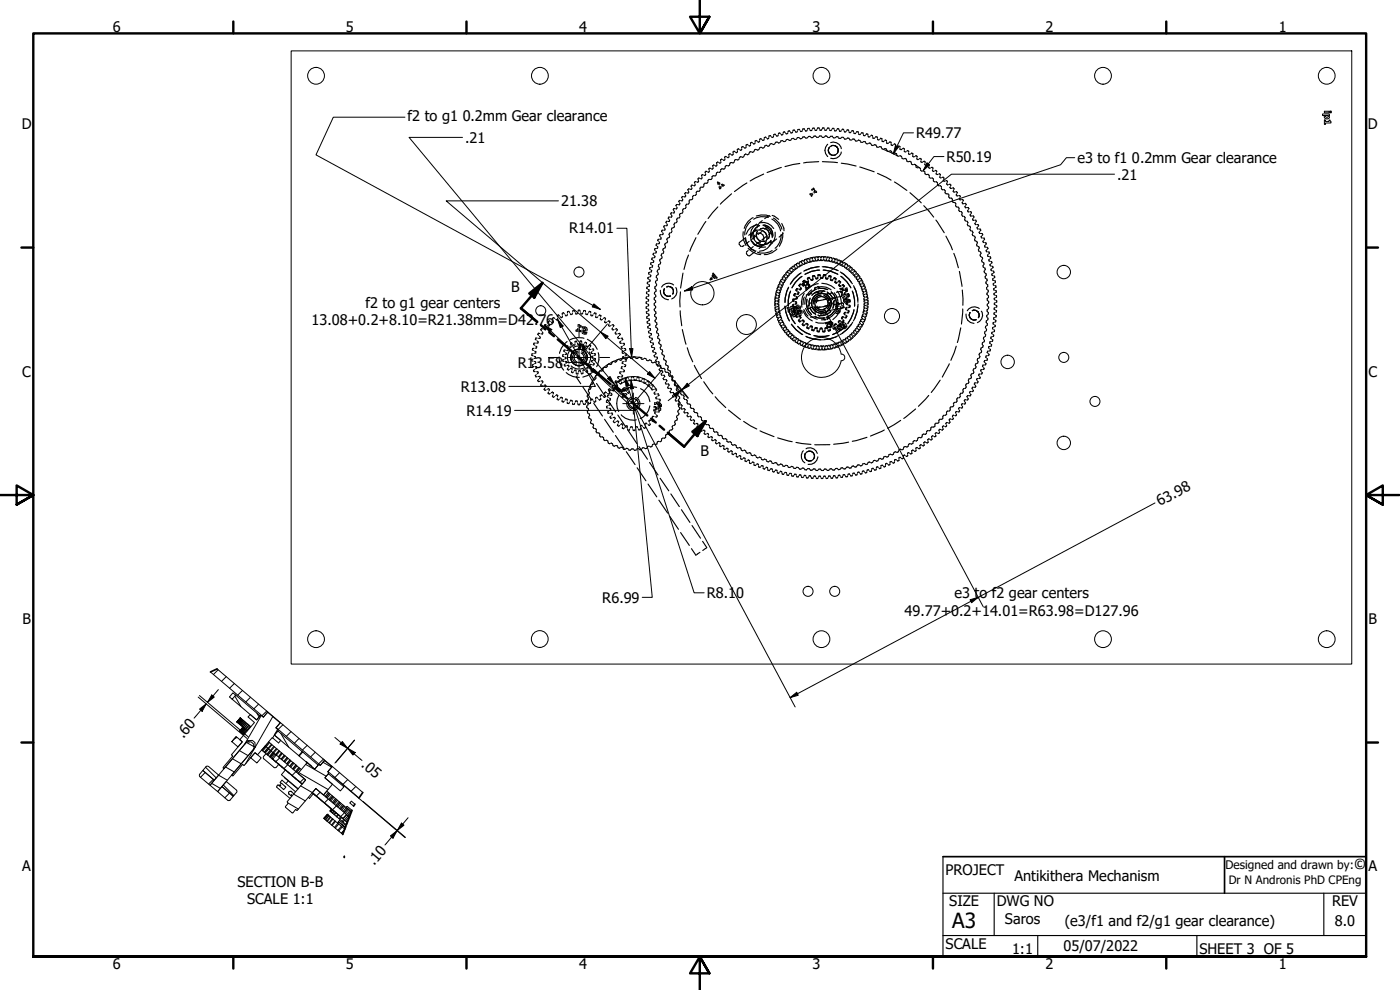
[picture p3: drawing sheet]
<svg xmlns="http://www.w3.org/2000/svg" width="420mm" height="297mm" viewBox="0 0 420 297" stroke-linecap="round" stroke-linejoin="round" font-family="sans-serif">
<defs><g id="words">
<text font-size="6.3" x="285.8" y="278.5">A3</text>
<text font-size="4.5" x="406.3" y="260.7">©</text>
<g font-size="4.4">
<text x="33.8" y="9.6">6</text>
<text x="103.8" y="9.6">5</text>
<text x="173.8" y="9.6">4</text>
<text x="243.8" y="9.6">3</text>
<text x="313.8" y="9.6">2</text>
<text x="383.8" y="9.6">1</text>
<text x="6.5" y="38.8">D</text>
<text x="122.3" y="36.4">f2 to g1</text>
<text x="138.9" y="36.4">0.2mm Gear clearance</text>
<text x="275" y="41.5">R49.77</text>
<text x="410.5" y="38.8">D</text>
<text x="139.6" y="42.8">.21</text>
<text x="284.1" y="48.6">R50.19</text>
<text x="323.3" y="48.9">e3 to f1</text>
<text x="335.3" y="53.9">.21</text>
<text x="339.7" y="48.9">0.2mm Gear clearance</text>
<text x="168.4" y="61.9">21.38</text>
<text x="170.8" y="70">R14.01</text>
<text x="153.4" y="87.6">B</text>
<text x="109.7" y="92.3">f2 to g1 gear centers</text>
<text x="93.5" y="97.5">13.08+0.2+8.10=R21.38mm=D42.76</text>
<text x="6.7" y="113">C</text>
<text x="155.4" y="110.3">R13.58</text>
<text x="410.7" y="113">C</text>
<text x="138.3" y="117.5">R13.08</text>
<text x="140" y="124.7">R14.19</text>
<text x="210.2" y="136.8">B</text>
<text x="348.1" y="152" transform="rotate(-28 348.1 152)">63.98</text>
<text x="212.1" y="179.4">R8.10</text>
<text x="286.4" y="179.6">e3 to f2 gear centers</text>
<text x="180.8" y="180.8">R6.99</text>
<text x="271.4" y="184.8">49.77+0.2+14.01=R63.98=D127.96</text>
<text x="6.7" y="187.3">B</text>
<text x="410.7" y="187.3">B</text>
<text x="55" y="221.8" transform="rotate(-50 55 221.8)">.60</text>
<text x="108.2" y="229.9" transform="rotate(40 108.2 229.9)">.05</text>
<text x="6.7" y="261.5">A</text>
<text x="112.3" y="259.8" transform="rotate(-50 112.3 259.8)">.10</text>
<text x="283.8" y="262.4">PROJECT</text>
<text x="410.7" y="261.5">A</text>
<text x="71.2" y="266.1">SECTION B-B</text>
<text x="304.5" y="264.3">Antikithera Mechanism</text>
<text x="74.2" y="271.4">SCALE 1:1</text>
<text x="284.9" y="272">SIZE</text>
<text x="299.1" y="272">DWG NO</text>
<text x="399.8" y="271.9">REV</text>
<text x="301.6" y="277.4">Saros</text>
<text x="319.5" y="277.9">(e3/f1 and f2/g1 gear clearance)</text>
<text x="400.6" y="277.8">8.0</text>
<text x="283.8" y="284.7">SCALE</text>
<text x="303.7" y="286.3">1:1</text>
<text x="319.2" y="285.4">05/07/2022</text>
<text x="360" y="286.2">SHEET 3 OF 5</text>
<text x="33.8" y="290.6">6</text>
<text x="103.8" y="290.6">5</text>
<text x="173.8" y="290.6">4</text>
<text x="243.8" y="290.6">3</text>
<text x="313.8" y="290.6">2</text>
<text x="383.8" y="290.6">1</text>
</g>
<text font-size="3.6" x="367.8" y="260.7">Designed and drawn by:</text>
<text font-size="3.5" x="368.8" y="265.3">Dr N Andronis PhD CPEng</text>
</g></defs>
<!-- layer: Hatch (ANSI) -->
<g fill="none" stroke="#000" stroke-width=".3">
<path d="M65.4 201l-1.3 1.4M67.9 203l-1.4 1.5M70.3 205.1l-1.4 1.4M70.5 208.9l1.8 3.1M72.8 207.2l-1.5 1.4M74.5 215.1v.1M75.2 209.2l-1.5 1.4M77.1 214l.7 1.1M77.6 211.3l-1.4 1.4M78.4 214.7l-5 8.6M80.1 213.3l-1.5 1.4M81.9 215l-5.3 9.1"/>
<path d="M83.3 218.8l-.9 1.7M84.9 217.5l-1.4 1.3M87.3 219.5l-1.4 1.4M61.6 231.8l-1.4 1.4M61.7 230.2l3.2 3.2M63.5 235l2.6 1.5M64 233.8l-1.4 1.4M65.6 232.6l2.6 1.5M67 235.5l3.2 3.2M67.6 230.1l2.7 1.5M68.9 237.9l-1.4 1.5M69.8 227.7l2.6 1.5"/>
<path d="M71.1 221.3l-.8 .4M71.8 225.2l2.7 1.5M73.9 222.7l2.3 1.3M76.5 224.3l-2.8 4.9M77.3 228.7l-.3 .1M82.3 220.5l-.5 .9M83.9 227.4l-1.1 1.1M84.3 220.1l2.4 4.1M86.4 229.4l-1.1 1.2M88.1 238.3l3.6 2M88.8 231.5l-1.1 1.1M89.7 231.8l8.8 5.1"/>
<path d="M89.7 221.6l-1.4 1.4M90.2 235.8l3.5 2M91.2 233.6l-1.1 1.1M91.7 229.3l6.2 3.6M92.2 223.6l-1.4 1.4M94.6 225.7l-1.4 1.4M96.1 237.7l-1.1 1.1M96.9 228.7l2.6 1.5M97.1 227.7l-1.5 1.5M98.5 239.8l-1.1 1.1M101.9 231.8l-1.4 1.5M104.4 233.9l-1.5 1.5"/>
<path d="M106.8 236l-1.4 1.4M86.5 241l3.1 1.8M101 241.8l-1.2 1.1M103.4 243.9l-1.2 1.1"/>
</g>
<!-- layer: Hidden (ANSI) -->
<g fill="none" stroke="#000" stroke-width=".34">
<path d="M233.8 39.9l-.2 .3M233.9 39.9l.3 .2M235.2 39.6l-.2 .3M235.4 39.6l.2 .2M235.8 40l.3 .2M236.4 39.9l-.2 .2M236.7 39.3l-.2 .3M236.8 39.3l.3 .2M237.3 39.7l.2 .2M237.9 39.6l-.2 .3M238.2 39.1l-.2 .2M238.3 39.1l.2 .1"/>
<path d="M238.7 39.4l.3 .3M239.3 39.4l-.2 .3M239.6 38.8l-.2 .3M239.7 38.8l.3 .2M240.2 39.3l.3 .1M240.8 39.2l-.3 .2M241.1 38.7l-.2 .2M241.2 38.6l.3 .2M241.6 39.1l.3 .2M242.2 39.1l-.2 .2M242.6 38.6l-.3 .2M242.7 38.5l.3 .3"/>
<path d="M243.1 39l.2 .2M243.7 38.9l-.2 .3M244.1 38.5l-.3 .2M244.2 38.4l.2 .3M244.6 38.9l.2 .2M245.2 38.9l-.3 .2M245.5 38.4l-.2 .2M245.7 38.4l.2 .2M246 38.8l.3 .3M246.6 38.8l-.2 .3M247 38.4l-.2 .2M247.1 38.4l.3 .2"/>
<path d="M247.5 38.9l.2 .2M248.1 38.9l-.2 .2M248.5 38.4l-.3 .2M248.6 38.4l.2 .3M249 38.9l.2 .3M249.6 38.9l-.3 .3M250 38.5l-.3 .2M250.1 38.5l.2 .3M250.4 39l.3 .3M251 39.1l-.2 .2M251.5 38.6l-.3 .2M251.6 38.6l.2 .3"/>
<path d="M251.9 39.1l.2 .3M252.5 39.2l-.3 .2M252.9 38.8l-.3 .2M253 38.8l.2 .3M253.4 39.3l.2 .3M254 39.4l-.3 .2M254.4 39l-.3 .2M254.5 39l.2 .3M254.8 39.5l.2 .3M255.4 39.6l-.3 .2M255.9 39.2l-.3 .2M256 39.2l.2 .3"/>
<path d="M256.2 39.8l.3 .3M256.8 39.9l-.3 .2M257.3 39.5l-.3 .2M257.4 39.5l.2 .3M258.7 39.8l-.3 .2M258.9 39.9l.1 .3M204.6 59.1l.1 .4M204.8 59.7l.1 .4M205.1 59h-.4M205.6 58v.3M205.7 59h-.4M205.7 58.6v.3"/>
<path d="M206 57.9h-.3M206.5 56.8v.4M206.6 57.9h-.4M206.6 57.4l.1 .4M206.9 56.7l-.3 .1M207.2 56.8h.3M207.3 59.9l-.3 .2M207.5 55.7v.4M207.6 55.6h.3M207.6 56.3v.4M207.7 59.8l-.2 .1M207.9 59.4l-.1 .3"/>
<path d="M207.9 58.9v.3M208.3 58.7l-.3 .1M208.5 54.6v.4M208.5 55.7h-.3M208.6 55.2v.4M208.6 54.6h.3M208.8 58.5l-.3 .1M209 58.1l-.1 .3M209 57.6v.3M209.2 54.6h.3M209.4 57.4l-.3 .1M209.5 53.6v.3"/>
<path d="M209.6 54.2v.3M209.6 53.5h.4M209.9 57.3l-.3 .1M210.1 56.9l-.1 .3M210.2 56.4l-.1 .3M210.2 53.6h.4M210.6 56.2h-.3M210.6 52.6v.3M210.7 53.2v.3M210.7 52.5h.3M211.1 56.1l-.3 .1M211.2 55.7v.3"/>
<path d="M211.3 52.6h.3M211.4 55.2l-.2 .3M211.7 51.5v.4M211.8 52.1l-.1 .4M211.8 55l-.3 .1M211.8 51.5h.3M212.3 54.9l-.3 .1M212.4 51.6h.3M212.5 54.5l-.2 .3M212.6 54l-.1 .3M212.8 50.6v.3M212.9 51.2l-.1 .3"/>
<path d="M212.9 50.5h.4M213 53.8l-.3 .1M213.5 53.8h-.3M213.5 50.7h.4M213.7 53.4l-.1 .3M213.8 52.9l-.1 .3M214 50.3v.3M214 49.6v.4M214.1 49.6h.3M214.2 52.7l-.3 .1M214.7 49.7l.3 .1M214.7 52.7l-.3 .1"/>
<path d="M215 52.3l-.2 .3M215.1 51.8l-.1 .3M215.1 49.3v.4M215.1 48.8v.3M215.3 48.7h.3M215.3 54.7l.2 .7M215.3 54.6l.7 .3M215.5 51.7l-.3 .1M215.8 56.1l.2 .6 .5-.4M215.8 48.8l.4 .1M216 55.8l.2 .4 .2-.2M216 51.6l-.3 .1"/>
<path d="M216.1 55.2l-.4-.2 .2 .4M216.3 51.3l-.1 .2M216.3 48.5v.3M216.4 47.9l-.1 .3M216.5 50.8l-.2 .3M216.5 47.8l.3 .1M216.5 55.4l.4 .2-.3 .2M216.7 55.2l.6 .4-.4 .4M216.9 50.7h-.4M217 48l.4 .1M217.4 50.7h-.4M217.6 47.7l-.1 .3"/>
<path d="M217.6 47.1l-.1 .3M217.6 50.3l-.1 .3M217.7 47l.3 .1M217.8 49.8l-.2 .3M218.2 49.7h-.3M218.3 47.2l.3 .1M218.7 49.7h-.3M218.8 46.8l-.1 .4M218.8 46.3l-.1 .3M218.9 46.2l.4 .1M219 49.3l-.1 .3M219.2 48.9l-.2 .3"/>
<path d="M219.3 48.8h.3M219.5 46.4l.3 .1M219.5 58.2l-3.3 3M220 46.1l-.1 .3M220.1 45.5l-.1 .3M220.1 48.8h-.3M220.2 45.5h.4M220.4 48.5l-.1 .2M220.6 48l-.2 .2M220.7 47.9h.3M220.8 45.7h.3M221.2 47.9h.3"/>
<path d="M221.3 45.4l-.1 .3M221.4 44.8l-.1 .3M221.5 44.7l.3 .1M221.8 47.6l-.1 .3M222 44.9l.4 .2M222.1 47.1l-.2 .3M222.5 47.1h-.3M222.6 44.7l-.1 .3M222.7 47.1h.3M222.7 44.1l-.1 .3M222.8 44l.3 .1M223.3 46.8l-.2 .3"/>
<path d="M223.4 44.3l.3 .1M223.6 46.4l-.2 .2M223.6 46.3h.4M223.9 44l-.1 .4M224 43.4l-.1 .4M224.2 54.9l-3.8 2.6M224.2 46.4h.3M224.2 43.4l.3 .1M224.7 43.7l.3 .1M224.8 46l-.2 .3M225 45.6l-.1 .3M225.2 45.6h.3"/>
<path d="M225.3 43.4l-.2 .3M225.4 42.8l-.1 .3M225.5 42.8l.3 .1M225.7 45.6l.3 .1M226 43l.4 .2M226.3 45.4l-.2 .2M226.6 44.9l-.2 .3M226.6 42.8l-.2 .3M226.7 44.9h.3M226.7 42.2l-.1 .4M226.9 42.2l.3 .1M227.2 45h.3"/>
<path d="M227.4 42.5l.3 .1M227.8 44.7l-.2 .2M228 42.3l-.2 .3M228.1 44.3l-.2 .2M228.1 41.7l-.1 .3M228.3 44.2l.3 .1M228.3 41.6l.3 .2M228.7 44.4h.4M228.8 42l.3 .1M229.2 52.2l-4.1 2.1M229.3 41.8l-.1 .3M229.4 44.1l-.2 .3"/>
<path d="M229.5 41.2l-.1 .3M229.7 41.2l.3 .1M229.7 43.7l-.2 .2M229.8 43.6l.3 .1M230.2 41.5l.3 .1M230.3 43.8h.3M230.7 41.3l-.1 .3M230.9 40.8l-.1 .2M231 43.5l-.2 .3M231.1 40.7l.3 .2M231.3 43.2l-.2 .2M231.4 43.1l.3 .1"/>
<path d="M231.6 41l.3 .2M231.9 43.3h.3M232.2 40.9l-.2 .3M232.4 40.3l-.2 .3M232.5 40.3l.3 .2M232.6 43.1l-.3 .2M232.9 42.7l-.2 .2M233 40.7l.3 .1M233 42.7h.3M233.5 42.8l.3 .1M233.6 40.5l-.2 .3M234.2 42.6l-.3 .2"/>
<path d="M234.4 40.3l.3 .2M234.5 50.2l-4.3 1.6M234.5 42.2l-.2 .2M234.7 42.2l.2 .1M235 40.2l-.2 .3M235.1 42.4l.3 .1M235.8 42.2l-.3 .2M236.1 41.9l-.2 .2M236.3 41.9h.3M236.8 42l.3 .1M237.4 41.9l-.2 .2M237.8 41.6l-.3 .1"/>
<path d="M237.9 41.5l.3 .1M238.4 41.7l.3 .2M239.1 41.6l-.3 .2M239.4 41.3l-.2 .2M239.6 41.3l.3 .1M240 49.1l-4.4 .9M240 41.5l.3 .1M240.7 41.4l-.2 .2M241.1 41.1l-.3 .2M241.3 41.1l.3 .1M241.7 41.3l.3 .1M242.4 41.3l-.3 .1"/>
<path d="M242.8 40.9l-.3 .2M242.9 40.9l.3 .1M243.1 58.2l.1 .3M243.2 58.2h.1M243.4 58.7l.2 .1M243.4 41.2l.2 .1M243.7 58.7v.1M243.7 57h.1M243.8 58l-.5 .3M243.8 56.7l-.2 .2M244 58.2l-.4 .4M244 56.6l.1-.2 .4 .4"/>
<path d="M244 56.9l.3 .1M244.1 41.1l-.3 .2M244.4 57.1l.2 .2-.4 .3M244.5 40.8l-.3 .2M244.6 40.8l.3 .2M244.8 57.2l.3 .5M244.9 57.6l-.5 .3M244.9 57.7h.1M245 41.1l.3 .1M245.7 48.5l-4.5 .4M245.7 41.1l-.3 .1M246.1 40.8l-.2 .1"/>
<path d="M246.3 40.8l.2 .1M246.7 41.1l.3 .1M246.8 48.5l4.5 .3M247.4 41.1l-.3 .1M247.8 40.8l-.3 .2M247.9 40.8l.3 .2M248.4 41.1l.2 .2M248.4 43.3a2.43 2.43 0 0 0 0 3.7M248.8 44.4a1.51 1.51 0 0 0 .2 1.7 1.51 1.51 0 0 0 1.7 .4M249 41.1l-.2 .2M249.3 42.8a2.4 2.4 0 0 1 3.2 1.8M249.5 40.9l-.3 .1"/>
<path d="M249.5 43.8a1.46 1.46 0 0 1 1.7 .3 1.46 1.46 0 0 1 .1 1.8M249.6 43.7a1.5 1.5 0 0 0-1 1.4 1.5 1.5 0 0 0 1 1.5M249.6 40.9l.3 .1M250 41.2l.3 .1M250.5 43.7a1.45 1.45 0 0 1 1.1 1.4 1.45 1.45 0 0 1-1.1 1.4M250.7 41.3l-.3 .1M251.2 41l-.3 .1M251.3 41l.2 .2M251.7 41.3l.3 .2M252.4 41.4l-.3 .1M252.5 49l4.4 .8M252.5 45.6a2.39 2.39 0 0 1-3.2 1.9"/>
<path d="M252.8 41.2l-.3 .1M253 41.2l.2 .2M253.4 41.6l.2 .1M254 41.6l-.3 .1M254.5 41.4l-.3 .1M254.6 41.5l.3 .1M255 41.8l.2 .2M255.7 41.9l-.3 .1M256.2 41.7l-.3 .1M256.3 41.8l.2 .1M256.6 42.1l.3 .2M257.3 42.3h-.3"/>
<path d="M257.7 40.1l.2 .3M257.8 42.1h-.3M257.9 42.1l.2 .2M258 50.1l4.3 1.4M258.3 40.2l-.3 .2M258.3 42.5l.2 .2M259 42.7h-.4M259.1 40.4l.2 .3M259.4 42.5h-.3M259.5 42.5l.3 .2M259.7 40.5l-.3 .2M259.9 42.9l.2 .2"/>
<path d="M260.2 40.2l-.3 .2M260.3 40.2l.2 .3M260.5 40.8l.2 .3M260.6 43.1l-.4 .1M261 43h-.3M261.1 41l-.3 .1M261.2 43l.2 .2M261.5 43.4l.2 .2M261.6 40.6l-.3 .2M261.7 40.6l.2 .3M262 41.2l.1 .3M262.1 43.6h-.3"/>
<path d="M262.5 41.4l-.3 .1M262.6 43.5h-.3M262.8 43.5l.2 .2M263 41l-.3 .2M263.1 43.9l.2 .2M263.1 41.1l.2 .3M263.4 52l4 2M263.4 41.6l.1 .3M263.7 44.1l-.3 .1M263.9 41.9l-.3 .1M264.2 44l-.3 .1M264.3 44.1l.2 .2"/>
<path d="M264.4 41.5l-.3 .2M264.5 41.6l.2 .3M264.6 44.5l.2 .2M264.7 42.1l.2 .3M265.3 44.7l-.3 .1M265.3 42.4l-.3 .1M265.4 44.6h.4M265.8 42.1l-.3 .1M265.9 44.7l.2 .2M265.9 42.1l.2 .3M266.1 42.7l.1 .3M266.1 45.1l.3 .3"/>
<path d="M266.7 42.9l-.3 .1M266.8 45.4h-.3M267.2 42.6l-.3 .1M267.3 45.3h-.3M267.3 42.7l.1 .3M267.4 45.4l.2 .2M267.5 43.3l.1 .2M267.7 45.8l.2 .2M268 46.1h.3M268 43.5l-.3 .1M268.4 54.6l3.8 2.5M268.5 46h.3"/>
<path d="M268.5 43.2l-.3 .1M268.6 43.3l.2 .3M268.8 43.8l.1 .4M268.9 46.1l.2 .2M269.2 46.5l.2 .3M269.3 44.1l-.3 .1M269.5 46.8h.3M269.9 43.8l-.4 .2M270 46.8h.3M270 43.9l.1 .3M270.1 44.5l.1 .3M270.4 46.8l.2 .3"/>
<path d="M270.6 44.8l-.3 .1M270.7 47.3l.1 .3M270.9 47.6l.4 .1M271.2 44.5l-.4 .1M271.3 44.6l.1 .3M271.4 45.2l.1 .3M271.4 47.6h.4M271.9 47.7l.2 .2M271.9 45.5l-.3 .1M272.1 48.1l.2 .3M272.4 48.5h.3M272.5 45.2l-.3 .1"/>
<path d="M272.6 45.3l.1 .3M272.7 45.9l.1 .3M272.9 48.5h.3M273.1 57.8l3.4 3.1M273.2 46.2l-.3 .1M273.3 48.5l.2 .3M273.5 49l.2 .3M273.8 46l-.4 .1M273.8 49.3l.3 .1M273.9 46v.4M273.9 46.6l.1 .4M274.3 49.3l.3 .1"/>
<path d="M274.4 47l-.3 .1M274.7 49.5l.2 .2M274.9 49.9l.1 .3M275 46.8h-.3M275.1 46.8l.1 .4M275.2 50.3h.3M275.2 47.4l.1 .4M275.7 47.8l-.4 .1M275.7 50.3l.3 .1M276.1 50.4l.1 .3M276.3 50.9l.1 .3M276.3 47.6l-.4 .1"/>
<path d="M276.4 47.7v.3M276.4 48.3v.3M276.5 51.3h.3M276.9 48.6l-.3 .1M277 51.3l.3 .1M277.5 51.5l.1 .2M277.5 48.5h-.4M277.6 51.9l.1 .3M277.6 48.5v.4M277.6 49.1v.4M277.8 52.3l.3 .1M278.1 49.5l-.4 .1"/>
<path d="M278.3 52.4h.3M278.6 49.3l-.3 .1M278.7 52.5l.1 .3M278.8 50v.4M278.8 49.4v.4M278.9 53l.1 .3M279.1 53.4l.3 .1M279.2 50.4h-.3M279.5 50.3h.3M279.6 53.4l.3 .1M279.9 51v.3M279.9 50.4l.1 .3"/>
<path d="M280 53.6l.1 .3M280.1 54.1l.1 .3M280.3 54.5l.3 .1M280.4 51.3l-.4 .1M280.8 54.6h.3M281 51.2l-.4 .1M281 51.9l.1 .3M281.1 51.3v.3M281.1 52.3h.4M281.2 54.7l.1 .3M281.3 55.2l.1 .3M281.6 55.6l.3 .1"/>
<path d="M281.7 52.2h.4M282 55.7l.3 .1M282.1 52.9v.3M282.2 52.3v.3M282.2 53.3h.3M282.4 55.9l.1 .3M282.5 56.4l.1 .3M282.7 56.8l.3 .1M282.8 53.2h.3M283.2 53.9v.4M283.2 56.9l.3 .2M283.2 53.3l.1 .4"/>
<path d="M283.3 54.3h.3M283.6 57.1l.1 .3M283.6 57.6l.1 .3M283.8 58l.3 .2M283.8 54.3h.4M284.2 54.9v.4M284.3 55.4h.3M284.3 54.3v.4M284.3 58.2l.3 .1M284.7 58.4l.1 .3M284.7 58.9l.1 .3M284.9 55.3l.3 .1"/>
<path d="M284.9 59.3l.3 .1M285.2 56v.4M285.2 56.5h.4M285.3 55.4v.4M285.4 59.5l.3 .1M285.8 59.7v.3M285.8 56.4l.4 .1M286.2 57.1l-.1 .4M286.2 57.6h.4M286.3 56.5v.4M286.8 57.6h.3M287.1 58.3v.3"/>
<path d="M287.1 58.7h.4M287.2 57.7v.3M287.7 58.7h.4M288 59.4v.4M288 59.8l.4 .1M288.2 58.8l-.1 .4M288.6 59.9h.4M195.3 79.1l.2 .3M195.6 78.8l-.3 .2M195.6 77.7l.2 .3M195.7 79.6l.1 .3M195.8 80l-.3 .2"/>
<path d="M196 77.4l-.3 .1M196 78.1l.2 .3M196 76.3l.2 .3M196.1 78.6l-.3 .2M196.3 76l-.3 .1M196.4 76.7l.2 .3M196.5 74.8l.1 .3M196.5 77.2l-.3 .1M196.8 75.3l.1 .3M196.8 74.6l-.3 .1M196.9 75.8l-.3 .1M196.9 73.4l.2 .3"/>
<path d="M197.3 73.9l.1 .3M197.3 73.2l-.3 .1M197.4 74.4l-.3 .1M197.4 72l.2 .3M197.6 79.7l.1 .3M197.8 72.5l.1 .4M197.8 79.4l-.1 .2M197.8 71.8l-.3 .1M197.9 73l-.4 .1M198 78.1l.1 .3M198 70.7l.1 .3M198.2 78.6v.3"/>
<path d="M198.2 79l-.2 .2M198.2 77.7l-.2 .3M198.3 71.2l.1 .3M198.4 71.6l-.3 .1M198.4 70.4l-.4 .2M198.5 76.5v.3M198.6 69.3l.1 .3M198.6 76.9l.1 .4M198.6 77.4l-.2 .2M198.7 76.1l-.2 .3M198.9 69.8l.1 .4M199 74.9v.3"/>
<path d="M199 70.3l-.4 .1M199 69.1l-.4 .1M199.1 75.4l.1 .3M199.1 75.8l-.2 .2M199.2 68l.1 .3M199.3 74.5l-.3 .2M199.5 68.5l.1 .3M199.6 73.3v.3M199.6 68.9l-.4 .2M199.6 67.7l-.3 .1M199.6 73.8l.1 .3M199.6 74.2l-.2 .3"/>
<path d="M199.8 73l-.2 .2M199.9 66.7l.1 .3M200.2 67.2v.3M200.2 71.7v.3M200.2 67.6l-.3 .1M200.2 72.7l-.2 .2M200.3 72.2v.3M200.3 66.4l-.4 .1M200.4 71.4l-.2 .2M200.6 65.3l.1 .4M200.8 65.9l.1 .3M200.8 70.2v.3"/>
<path d="M200.9 71.1l-.3 .3M200.9 66.3l-.4 .1M200.9 70.7v.3M201 65.1l-.3 .1M201.1 69.9l-.2 .2M201.3 64l.1 .4M201.5 64.6l.1 .3M201.5 68.7v.3M201.5 69.6l-.2 .2M201.6 65.1h-.3M201.6 69.2v.3M201.7 63.9l-.3 .1"/>
<path d="M201.8 68.4l-.2 .2M202.1 62.8l.1 .3M202.3 63.4l.1 .3M202.3 68.1l-.2 .2M202.3 67.2v.3M202.3 63.8l-.3 .1M202.4 67.7v.3M202.5 62.6l-.3 .1M202.6 66.9l-.2 .2M202.9 61.5l.1 .4M203.1 66.7l-.3 .1M203.1 62.1l.1 .4"/>
<path d="M203.1 62.6h-.3M203.2 66.2v.3M203.2 65.7l-.1 .4M203.3 61.4l-.3 .1M203.5 65.4l-.3 .2M203.8 60.4v.3M203.9 65.2l-.2 .2M203.9 61.4h-.3M204 60.9v.3M204 64.3v.3M204 64.8v.3M204.2 60.2h-.4"/>
<path d="M204.3 64l-.2 .2M204.8 60.1l-.4 .1M204.8 63.8l-.2 .2M204.9 63.4v.3M204.9 62.9v.3M205.3 62.6l-.3 .2M205.7 62.4l-.2 .2M205.9 62l-.1 .3M205.9 61.5l-.1 .3M206.2 61.3l-.2 .1M206.6 76.5l-1.3 4.3M206.7 61.1l-.2 .1"/>
<path d="M206.8 60.7v.3M206.9 60.2l-.1 .3M208.9 71.3l-1.9 4.1M211.8 66.4l-2.4 3.9M215.4 62.1l-2.9 3.5M221.8 73.1l.2 .4M222.1 73.6l.4 .3M223.1 69.5a5.6 5.6 0 0 0 .8 4.1M223.3 73.6l-.6 .4M223.6 71.7a5 5 0 0 0 2.7 3.5M223.8 71.5a3.9 3.9 0 0 0 2.8 3.7M223.8 71.3l-2 1.7"/>
<path d="M224 75.9l.2 .5M224.3 76.5l.3 .2M224.5 74.5a5.7 5.7 0 0 0 3.8 1.9M224.5 75.2l-.5 .5M224.8 72.4l-1.1 .9M225.3 66.4a4.9 4.9 0 0 0-1.8 4.1M225.5 72.2a2.28 2.28 0 0 0 3.3 1.3M225.7 72.4a3.8 3.8 0 0 0 4.1 1.7M226 65.3a5.1 5.1 0 0 0-2.6 3.2M226.1 74l-1.1 .9M226.3 71.7a2.91 2.91 0 0 1 1.7-4 2.89 2.89 0 0 0-1.7 4.1M226.5 70.6a1.49 1.49 0 0 0 .1 1.7 1.49 1.49 0 0 0 1.7 .5"/>
<path d="M226.9 70.9l-1.3 1M226.9 75.3l-2.1 1.5M226.9 68.8l-2.2 1.8M226.9 69.1a2.36 2.36 0 0 0-1.3 3.4M227 64.8l1.4-.3h1.6l1.2 .4M227.1 67.3a3.7 3.7 0 0 0-1.8 4M227.3 70a1.43 1.43 0 0 1 1.7 .5 1.43 1.43 0 0 1 0 1.7M227.3 69.5a1.94 1.94 0 0 0 .1 2.3 1.94 1.94 0 0 0 2.3 .5M227.3 69.4a1.95 1.95 0 0 0 .1 2.3 1.95 1.95 0 0 0 2.2 .6M227.5 67.5l-.4 .9M227.7 67.4a4.1 4.1 0 0 0-3.8 2.9M228 68.9a2.37 2.37 0 0 1 2.2 3"/>
<path d="M228.1 72.4l-1.3 1M228.1 66.8a3.8 3.8 0 0 1 4.1 1.8M228.2 69a2.35 2.35 0 0 0-2.8 2.2M228.2 68.7a2 2 0 0 1 2.3 .5 2 2 0 0 1 .2 2.3M228.3 68.6a2.01 2.01 0 0 1 2.2 .6 2.01 2.01 0 0 1 .1 2.4M228.8 69.4l-1.3 1M228.8 66.2l-1.1 .9M228.9 67.5a4 4 0 0 1 2.9 3.8M229.1 69.4a2.27 2.27 0 0 1 .5 3.5M229.7 68.1l1 .4M229.8 72.8a2.35 2.35 0 0 1-3.6 .5M230 70.9l-1.3 1.1"/>
<path d="M230 72.9l-2.2 1.7M230.2 68.2l-.7 .6M230.6 65.3a5.1 5.1 0 0 0-4.4 .5M230.9 64.7l-1.4 .9M231.3 69.3l.1 1M231.4 72.1a2.92 2.92 0 0 1-4.4 .7M231.4 72.2a2.91 2.91 0 0 1-4.4 .5M231.4 69.8l-.7 .6M231.5 72.6l-1 .2M231.6 72.5a3.9 3.9 0 0 1-3.7 2.9M231.6 65.7a5 5 0 0 1 2.7 3.6M231.7 75.2a5.1 5.1 0 0 1-4.4 .5"/>
<path d="M231.7 64.6l.8 .3 1.2 .9M231.9 71a2.93 2.93 0 0 0-2.7-3.5 2.88 2.88 0 0 1 2.7 3.5M232.1 65.4a5.3 5.3 0 0 1 2.6 3.4M232.6 69.7a3.8 3.8 0 0 1-1.8 4M233.1 71.7l-1.2 .8M233.2 74.7a5.3 5.3 0 0 1-3.8 1.7M234.4 70.4a4.7 4.7 0 0 1-1.8 4.1M234.6 67l.6 1.4 .1 .8M234.9 69.8v1.3l-.3 1.4-.7 1.4M235 70l-1.2 1.1M237.8 80l.5 .2M238.5 79.5v.5"/>
<path d="M238.6 79.4l.5 .2M239.1 79.1v.5M239.2 80v.5M239.3 79l.4 .2M239.4 79.9l.4 .2M240 78.6l-.1 .5M240.1 78.6l.4 .2M240.5 79.7l-.5-.2-.1 .5M240.7 79.1l-.1 .5M240.7 78.3l-.1 .4M240.8 79.1l.5 .2M240.8 78.2l.5 .2"/>
<path d="M241.5 78.8l-.1 .5M241.5 78.8l.4 .2M241.6 77.9h-.2l.1 .4M241.7 77.8l.4 .3M242.2 78.5l-.1 .5M242.4 78.4l.4 .3M242.4 77.6l-.2 .5M242.5 77.6l.4 .3M243 78.3l-.1 .4M243.1 78.2l.4 .4M243.2 77.4l-.1 .4M243.4 77.3l.4 .4"/>
<path d="M243.8 78l-.2 .5M244 78l.3 .4M244.1 77.2l-.3 .5M244.2 77.2l.3 .3M244.7 77.9l-.2 .4M244.7 77.9l.4 .4M245 77.1l-.2 .4M245.2 77.1l.2 .3M245.4 77.8l-.2 .5M245.6 77.8l.3 .4M245.8 77l-.3 .4M246 77l.3 .4"/>
<path d="M246.3 77.8l-.3 .4M246.4 77.8l.3 .4M246.8 77l-.3 .4M246.9 77l.2 .4M247.1 77.8l-.3 .4M247.3 77.8l.2 .4M247.6 77l-.4 .4M247.7 77l.2 .5M248 77.9l-.4 .3M248 77.9l.2 .4M248.5 77.1l-.3 .4M248.7 77.2l.2 .4"/>
<path d="M248.8 78l-.4 .3M248.9 78l.2 .4M249.3 77.2l-.3 .4M249.4 77.3l.2 .5M249.6 78.1l-.3 .4M249.7 78.2l.2 .4M250.2 77.5l-.3 .3M250.4 78.3l-.4 .3M250.4 77.5l.1 .5M250.5 78.4l.2 .5M251 77.7l-.4 .3M251.1 77.8l.1 .4"/>
<path d="M251.2 78.6l-.4 .3M251.2 78.6l.2 .5M251.9 78l-.4 .3M251.9 78.9l-.4 .3M252 78.1l.1 .5 .5-.2M252.1 79l.1 .5M252.7 79.3l-.4 .2M252.7 78.4l.2 .1-.1 .4M252.8 79.4v.4M253.4 79.7l-.5 .2M253.4 78.8l-.4 .2M253.5 79.8l.1 .5"/>
<path d="M253.6 78.9v.5M254.2 79.2l-.5 .2M254.3 79.3v.5M254.9 79.8l-.4 .2M255.1 79.9l-.1 .5M277.2 61.7l3 3.4M280.9 66l2.5 3.8M283.9 70.9l1.9 4.1M285.8 60.2l.1 .3M286 60.6l.2 .1M286.3 76l1.3 4.3M286.4 60.8l.3 .1"/>
<path d="M286.8 61l.1 .3M286.8 61.5l.1 .3M286.9 62l.3 .1M287.4 62.1l.3 .2M287.8 62.9v.3M287.8 62.4v.3M287.9 63.3l.3 .1M288.3 63.5l.3 .2M288.7 64.3v.3M288.7 63.8v.3M288.8 64.7l.3 .2M288.9 60.6l-.1 .3"/>
<path d="M288.9 61l.3 .1M289.1 60l-.1 .4M289.3 64.9l.2 .2M289.5 61.1h.3M289.6 65.7v.3M289.6 65.2v.3M289.6 66.2l.3 .1M289.7 61.8l-.1 .3M289.7 62.3h.4M289.9 61.2v.4M290.1 66.4l.3 .1M290.3 62.3l.4 .1"/>
<path d="M290.4 67.2v.3M290.4 66.7v.3M290.4 67.6l.3 .2M290.5 63.5l.3 .1M290.5 63l-.1 .4M290.7 62.5v.3M290.9 67.8l.2 .2M291.1 68.7v.2M291.1 63.5l.3 .1M291.2 68.1v.3M291.2 69.1l.3 .1M291.3 64.7l.3 .1"/>
<path d="M291.3 64.3l-.1 .3M291.5 63.7l-.1 .4M291.6 69.3l.3 .2M291.8 70.1v.4M291.8 64.8l.4 .1M291.9 70.6l.2 .2M291.9 69.6v.4M292 66l.3 .1M292 65.6l-.1 .3M292.3 65l-.1 .3M292.4 70.9l.2 .1M292.5 71.7v.3"/>
<path d="M292.6 72.1l.2 .2M292.6 66.1l.3 .1M292.7 71.2l-.1 .3M292.7 67.3l.3 .1M292.7 66.8l-.1 .4M292.9 66.3v.3M293 72.4l.2 .2M293.2 73.2l-.1 .3M293.2 73.6l.2 .3M293.3 72.7l-.1 .4M293.3 67.4l.3 .1M293.3 68.6l.3 .1"/>
<path d="M293.4 68.1l-.1 .4M293.6 73.9l.2 .3M293.6 67.6l-.1 .3M293.7 74.8v.3M293.7 75.2l.3 .2M293.8 74.3v.3M293.9 69.9l.4 .1M293.9 68.7l.3 .2M294 69.5l-.1 .3M294.1 75.6l.2 .2M294.2 76.8l.2 .2M294.3 76.4l-.1 .3"/>
<path d="M294.3 68.9l-.1 .4M294.4 75.9l-.1 .3M294.5 70l.4 .2M294.5 71.3l.3 .1M294.6 77.1l.2 .3M294.6 70.9l-.1 .2M294.7 78l-.1 .3M294.7 78.4l.2 .2M294.9 77.5l-.1 .3M294.9 70.3l-.1 .3M295.1 78.7l.2 .3M295.1 72.6l.3 .2"/>
<path d="M295.1 79.6l-.1 .3M295.1 71.4l.3 .2M295.1 72.2l-.1 .3M295.3 79.1l-.1 .3M295.4 71.7l-.1 .3M295.5 74l.4 .2M295.6 72.8l.3 .2M295.7 73.6l-.2 .3M296 73.1l-.2 .3M296 75.4l.3 .2M296.1 75l-.1 .3M296.1 74.2l.3 .2"/>
<path d="M296.4 76.8l.3 .1M296.5 74.5l-.2 .3M296.5 76.4l-.1 .3M296.6 75.6l.3 .2M296.8 78.2l.3 .2M296.9 75.9l-.1 .3M296.9 77.8l-.1 .3M297 77l.3 .2M297.1 79.6l.3 .2M297.3 77.3l-.2 .3M297.3 79.2l-.2 .3M297.3 78.4l.3 .2"/>
<path d="M297.7 79.9l.3 .2M297.7 78.7l-.2 .3M162.3 98.8l.2 .5M162.4 98.7h.5M162.7 99.6l.2 .4M163.3 98.8l.4 .1M163.4 97.6l.1 .4M163.5 97.4l.5 .1M163.7 98.3l.1 .5M164.3 97.7l.5 .1M164.6 96.4l.1 .5M164.7 96.3l.4 .2"/>
<path d="M164.8 97.2v.5M165.5 96.7l.4 .1M165.9 95.4v.5M166 96.3v.4M166 95.4l.5 .1M166.8 95.8l.4 .2M167.3 95.4v.5M167.3 94.6v.5M167.5 94.6l.4 .2M168.1 95l.5 .3M168.8 94.8l-.1 .4M168.9 93.9l-.2 .5"/>
<path d="M169 93.9l.4 .3M169.6 94.5l.4 .2M170.3 94.3l-.2 .4M170.4 93.5l-.1 .4M170.6 93.4l.3 .4M171.1 94.1l.3 .3M171.8 94l-.2 .3M172.1 93.2l-.2 .4M172.2 93.2l.3 .3M172.7 93.8l.3 .4M172.9 99.3l.4 .1M173.1 99l-.2 .1"/>
<path d="M173.4 93.8l-.3 .4M173.4 98.5l-.2 .5M173.7 97.4l-.2 .6M173.7 93.1l-.2 .4M173.8 97.4l.2 .2M173.9 98.8v.3M173.9 93.1l.2 .4M174 97.6l.2 .1M174.1 99.2l.1 .1M174.1 98.1l-.2 .3M174.2 99.4l-.5 .1M174.2 93.8l.3 .4"/>
<path d="M174.3 97.8l.1 .1M174.4 98l-.2 .1M174.7 99v.6M174.7 99.8l.3 .3M174.9 93.8l-.3 .4M175 98.1h-.2v.4M175.1 98.1l.3 .1M175.1 99.7l.2 .1M175.2 99.2h.1M175.2 98.9v.3M175.3 99.5l-.2 .1M175.3 98.5l-.1 .2"/>
<path d="M175.3 99.2l.2 .1M175.3 99.9l.6 .1M175.3 98.5l.3 .1M175.4 99.6h.5M175.4 93.2l-.3 .3M175.5 98.2h.3M175.5 93.2l.2 .4M175.6 99.1v.1M175.7 98.7v.3M175.8 94l.2 .4M175.9 98.3l.2 .3M176.2 98.7l-.1 .6"/>
<path d="M176.4 94.1l-.3 .3M177 93.5l-.3 .3M177.1 93.5l.2 .4M177.3 94.3l.2 .4M178 94.5l-.4 .3M178.6 93.9l-.4 .3M178.7 94l.1 .4M178.8 94.8l.1 .4M179.4 95.1l-.4 .2M180.1 94.6l-.4 .2M180.2 95.4l.1 .5M180.2 94.6l.1 .5"/>
<path d="M180.8 95.8l-.4 .2M181.5 95.4l-.4 .1M181.6 96.3l-.1 .5M181.7 95.4v.5M182.1 96.7l-.4 .1M182.8 97.3l-.1 .4M182.8 96.4l-.4 .1M183 96.5l-.1 .4M183.3 97.7l-.5 .1M183.9 98.4l-.1 .4M184.1 97.5l-.5 .1M184.1 97.6v.4"/>
<path d="M184.3 98.9h-.4M184.7 98.7h.4M184.8 99.6l-.1 .4M185.2 98.9l-.2 .4M193.9 92.4l.3 .2M193.9 90.9l.2 .2M193.9 89.4l.3 .2M194 93.8l.3 .3M194 87.9l.2 .3M194.1 95.3l.3 .2M194.1 86.4l.3 .3M194.1 90.5l-.2 .2"/>
<path d="M194.2 92l-.3 .2M194.2 89l-.3 .3M194.2 96.8l.3 .2M194.2 93.5l-.2 .2M194.3 87.6l-.3 .2M194.3 84.9l.2 .3M194.3 94.9l-.2 .3M194.4 89.8l.2 .2M194.4 91.3l.2 .2M194.4 86.1l-.3 .2M194.4 98.2l.3 .3M194.4 96.4l-.2 .3"/>
<path d="M194.4 92.7l.2 .2M194.4 83.5l.2 .3M194.5 88.3l.2 .2M194.5 94.2l.2 .2M194.6 86.9l.2 .2M194.6 84.6l-.3 .2M194.6 97.9l-.2 .2M194.6 95.6l.3 .3M194.6 99.7l.3 .2M194.6 90.2l-.2 .2M194.6 91.6l-.2 .2M194.7 88.7l-.3 .2"/>
<path d="M194.7 93.1l-.3 .2M194.7 85.4l.2 .2M194.7 82l.2 .3M194.7 94.5l-.2 .3M194.7 97.1l.3 .2M194.7 83.2l-.2 .2M194.8 87.2l-.3 .2M194.8 99.3l-.2 .3M194.9 83.9l.2 .3M194.9 96l-.3 .3M194.9 85.8l-.3 .2M194.9 98.5l.3 .2"/>
<path d="M194.9 80.5l.3 .3M195 81.7l-.3 .2M195 97.4l-.2 .3M195.1 84.3l-.3 .2M195.1 82.5l.2 .2M195.2 98.9l-.2 .3M195.3 80.2l-.3 .3M195.3 82.9l-.3 .2M195.4 81l.1 .3M195.5 81.4l-.3 .2M196.3 91.4l.2 .2M196.3 89.7l.2 .3"/>
<path d="M196.4 93l.1 .3M196.4 88l.2 .3M196.5 94.7l.1 .3M196.5 91l-.2 .2M196.5 92.6l-.2 .3M196.5 89.3l-.2 .3M196.6 86.3v.3M196.6 90.1l.2 .3M196.6 91.8l.2 .3M196.6 94.3l-.1 .3M196.6 87.6l-.2 .3M196.6 96.4l.2 .2"/>
<path d="M196.7 88.5l.1 .2M196.7 93.5l.1 .2M196.7 96l-.1 .3M196.7 84.7l.1 .2M196.7 85.9l-.1 .3M196.8 86.8l.1 .3M196.8 95.1l.1 .3M196.8 90.5l-.2 .3M196.8 92.2l-.2 .3M196.8 98.1l.2 .2M196.8 88.9l-.2 .2M196.8 93.8l-.1 .3"/>
<path d="M196.9 97.6l-.1 .3M196.9 87.2l-.2 .3M196.9 85.1l.2 .3M196.9 96.8l.2 .2M196.9 84.3l-.2 .2M197 95.5l-.2 .3M197 83l.1 .3M197.1 85.5l-.2 .3M197.1 99.7l.2 .3M197.1 98.4l.3 .3M197.1 99.3v.3M197.1 97.2l-.1 .3"/>
<path d="M197.2 83.5l.1 .3M197.2 82.6l-.2 .3M197.3 83.9l-.2 .2M197.3 81.4l.1 .2M197.4 98.8l-.1 .3M197.4 81.8l.1 .3M197.5 81l-.2 .2M197.5 82.3l-.2 .2M197.8 80.2l.1 .3M197.8 80.6l-.1 .3M198.2 87.1a2.42 2.42 0 0 0 2.4 2.8M199.4 86.6a1.47 1.47 0 0 0 .1 1.8 1.47 1.47 0 0 0 1.7 .4"/>
<path d="M200.1 86.1a1.43 1.43 0 0 1 1.7 .4 1.43 1.43 0 0 1 .1 1.7M202.1 85.5a2.38 2.38 0 0 0-3.6 .6M202.8 86.3a2.34 2.34 0 0 1-1.2 3.4M204.1 93.2l.5 4.5M204.2 87.6l-.1 4.5M204.8 98.9l1.1 4.4M205 81.9l-.7 4.5M213.4 83.3l-.3 .6M213.6 83.3l-.1 .3 .2-.1M213.8 83.8l-.7 .2M214 82.1l.1-.2 .1 .2M214 82.2l-.3 .6"/>
<path d="M214 83l-.3 .1M214.1 82.6l.1 .2M214.1 82.5h.1M214.1 83.1l.1 .2-.2 .1M214.3 83l.2 .1M214.3 82.5l.1 .1M214.4 82.3l.1 .2M214.7 82.9v.1M214.7 83l-.1 .1M214.7 82.8l.2 .2M215 83.4l-.6 .2M215.1 83.4h.1"/>
<path d="M215.1 83.1l.1 .3M232.5 91.6l.5 .3M232.5 90.8l.4 .3M232.6 89.9l.3 .3M232.6 92.6l.4 .2M232.7 89.1l.3 .3M232.7 93.4l.5 .2M232.8 88.1l.3 .4M232.9 91.2l-.4 .3M232.9 90.4l-.4 .3M232.9 94.3l.5 .2M233 92.1l-.4 .3"/>
<path d="M233 89.5l-.4 .2M233 87.4l.3 .3M233 92.9l-.3 .3M233.1 88.7l-.4 .2M233.1 95.1l.5 .1M233.2 93.8l-.3 .4M233.3 86.4l.3 .5M233.3 87.8l-.5 .2M233.3 91.3l.4 .2M233.3 90.4l.4 .2M233.4 89.6l.4 .3M233.4 94.6l-.3 .3"/>
<path d="M233.4 96l.5 .1M233.5 92.9l.4 .2M233.5 88.7l.3 .4M233.5 87.1l-.5 .1M233.6 85.7l.2 .4M233.6 93.6l.4 .2M233.7 88l.3 .3M233.7 95.4l-.3 .5M233.7 90.8l-.4 .2M233.7 91.6l-.4 .4 .5 .2M233.8 96.8h.4M233.8 90l-.5 .3"/>
<path d="M233.8 92.4l-.4 .3M233.8 86.2l-.5 .1M233.8 94.5l.5 .2M233.8 89.2l-.4 .2M233.9 93.2l-.3 .4M233.9 87.1l.3 .4M233.9 84.8l.3 .4M233.9 96.2l-.2 .4M234 88.5l-.5 .1M234.1 94l-.3 .3M234.1 85.5h-.5M234.1 86.4l.3 .4"/>
<path d="M234.1 87.6l-.4 .2M234.2 97.6h.5M234.3 94.8l-.3 .4 .5 .2M234.3 97.1l-.2 .4M234.3 84.1l.2 .4M234.4 96.1l.4 .1M234.4 86.9l-.5 .1M234.5 84.6l-.5 .1M234.5 85.5l.2 .5M234.5 95.5l-.2 .4M234.6 98.3h.5M234.7 96.8h.4"/>
<path d="M234.7 97.7l-.2 .5M234.7 86.1l-.5 .1M234.8 83.3l.2 .5M234.8 84.9l.2 .4M234.9 96.3l-.3 .4M234.9 83.9l-.5 .1M234.9 83.2h.5M235 85.4l-.5 .1M235.1 97.6h.4M235.1 99.1h.5M235.2 97l-.2 .4M235.2 98.5l-.2 .5"/>
<path d="M235.3 82.6l.2 .5M235.4 82.5h.4M235.4 84.7h-.5M235.6 91.9l.2 1.8 1.1 2.6M235.6 91.8l.2 1.6 1.1 2.9M235.6 97.7l-.1 .5h.5M235.6 99.2l-.1 .4M235.7 83.4l.1 .5M235.8 83.3h.5M235.8 84l-.5 .1 .2 .4M235.9 81.9l.1 .5M236.1 98.3l-.2 .5"/>
<path d="M236.1 99.7h-.5M236.2 82.7l.1 .5M236.2 99.9l-.1 .5M236.3 82.7h.4M236.3 92.3v.5M236.4 92.3l.2 .2M236.4 81.3l.1 .5h-.5M236.5 93.2l.1 .4 .3-.1M236.5 98.9l-.5 .1M236.5 81.2l.5 .1M236.6 99l-.2 .5M236.6 86.3l-.5 1.1-.5 2.1v1.2"/>
<path d="M236.7 86.2l-1 3.1-.1 1.4M236.7 92.8l.2 .2M236.7 82.2l.1 .4M236.8 93l.9 2.7 1 1.4M236.8 92.9l1 3 .8 1.2M236.9 82l.4 .1M236.9 99.5l-.4 .1M237 99.6l-.1 .5M237.1 92.7l-.1 .3M237.1 80.6l.1 .5M237.2 92.1l-.1 .4M237.2 80.5l.5 .1"/>
<path d="M237.2 87.4l-.6 2.6v1.9M237.3 94.1l.2 .7M237.3 87.3l-.7 2.9v1.6M237.3 81.5l.1 .5M237.4 81.5l.5 .1M237.5 97.3a9.8 9.8 0 0 0 3.3 3.1M237.5 93.8l.5-.3v.4M237.5 92.8v.2M237.5 92.5v.2M237.5 97.3l1.3 1.5 2.1 1.6M237.6 93.2l-.3 .2M237.6 94.3l.1 .3"/>
<path d="M237.7 91.9l-.4 .1M237.7 92.4h-.1M237.7 94.1l.2 .2M237.7 80.1v.5M237.8 92.4l.1 .1M237.8 91.9l.2 .1M237.9 94.4l.1 .2h-.2M237.9 81l.1 .5M238 90.2l.3 .3M238 91.9v.1M238 90.2l.3 .1M238 92l.4 .1"/>
<path d="M238 89.9v.3M238 92.6v.2M238 92l.2 .1M238 92.9v.2M238 93.2h.2M238 80.8l.5 .2M238.1 92.4l.2 .3M238.2 94.2l.1 .3M238.2 92.1l-.1 .1M238.3 93.5l.1 .3M238.3 88.5l.2 .4M238.3 91.5l-.3 .3 .3 .1"/>
<path d="M238.3 93.5l.5 .2M238.3 92.3l.1 .4M238.3 88.5l.3 .2M238.3 91.3l-.3 .3M238.3 93.5h.4M238.3 88.3v.2M238.4 88.3h.4M238.4 89.9h-.4M238.4 88.3l-.1 .1M238.4 93.5h.2M238.4 89.6l-.4 .3M238.4 93.9l.1 .2"/>
<path d="M238.4 92h.1M238.4 92l-.1 .1M238.5 92.1h.1M238.5 92.3l.1 .3M238.5 92.9l-.3 .3M238.5 94.2l-.1 .2M238.5 93l-.3 .2 .1 .3M238.6 80.4v.5M238.6 93.5l.1 .2M238.6 80.4l.5 .1M238.7 94.8l-.8 .2M238.7 90.6l.4 .2"/>
<path d="M238.7 90.5l.4 .1v.6l-.4 .1M238.7 92l.4 .2M238.8 93.8v.6M238.8 92.2h.3M238.8 88.1l-.4 .1M238.8 92.2l.1 .3M238.9 89.1l.3 .3M238.9 87l.2 .4M238.9 86.9l.3 .3M238.9 88.9l.3 .4M238.9 91.8l-.1 .3M239 95.1l.4 .1"/>
<path d="M239 93.2l-.5-.3-.2 .3M239 94.4l-.2 .4M239.1 86.7l.3 .1M239.1 91l-.4 .1M239.1 93.5h.4l.1 .3M239.1 94.6l-.2 .4M239.1 93.8l.3 .7M239.1 92.3l.1 .3-.3 .2M239.1 92.2l.1 .2M239.1 93.7h.4M239.2 89.5l-.4 .1M239.2 92.4l-.4 .3h.3l-.1-.1"/>
<path d="M239.2 89.4l-.1 .3-.3 .1M239.2 89.4h.1M239.2 88.1h.4M239.2 92.4h.1M239.2 92.4l.2 .3M239.3 93.5l.5-.3 .1 .3M239.3 95h-.4M239.3 92.2l-.1 .1M239.4 97.9l1 1 2.7 1.5M239.4 87.7l.3 .3M239.4 98l2.4 1.8 1.4 .6M239.5 87.5l.2 .4"/>
<path d="M239.5 94l.1 .2M239.5 86.6h-.4l-.2 .3M239.6 93.8l.1 .1M239.6 92.1h-.2M239.6 93.9l-.2 .4M239.6 93.8l-.3 .3M239.6 92.6h-.2M239.6 92.1l.3 .1-.2 .3M239.6 91.6l-.5 .1M239.7 88l-.1 .3h-.5M239.7 94.9h.5M239.8 93l-.6 .2"/>
<path d="M239.8 94.1l-.1 .2M239.8 95.1l.4-.1-.1 .4M239.9 85.6l.1 .4M239.9 95.8l-.2 .4M239.9 96l-.1 .4M240 91.8l.2 .5M240 93.2h.1M240 93.9l.2 .2M240 93.2l.1 .1M240.1 85.3l.4 .1M240.1 93.2h-.1M240.1 93.3l.1 .2"/>
<path d="M240.2 86.3l.2 .4h-.5M240.2 92.5l-.2 .4M240.2 96.3h-.4M240.2 93.1l.2 .1M240.3 82l-2.1 1.8-1 1.5M240.3 86.9h-.5M240.3 86.2l.2 .4M240.3 93.6v.2M240.3 95.2l-.1 .4M240.3 93.9l-.1 .2M240.4 96.4l-.5 .1M240.4 85.5l-.4-.1-.1 .1 .2 .4"/>
<path d="M240.5 93.2l.1 .2M240.5 81.9l-2.2 1.8-1.1 1.5M240.5 94.5l-.8 .2M240.6 83a8.7 8.7 0 0 0-2.9 3.4M240.6 93.5l.1 .6M240.6 96.2l.4-.2 .2 .2-.2 .4M240.7 82.9l-2.1 1.9-.9 1.5M240.7 85.3h.1M240.7 85.7l.5 .1M240.9 97.5l.1 .1M240.9 85.2l.4 .5M240.9 97l-.1 .4"/>
<path d="M241 93.2a5.4 5.4 0 0 0 2.8 3.1M241 85l-.3 .3M241 97.1l-.1 .4M241 84.4l.2 .3M241.1 96.1l-.4 .2M241.2 85.2l.2 .3-.2 .2-.3-.2M241.3 92.9l.6 1.4 .6 .5M241.3 96.3l-.1 .5M241.3 84.2l.3 .2M241.3 84.2l-.4 .3 .2 .3M241.3 84.2l.4 .1M241.3 88a5.5 5.5 0 0 0-.6 4.2"/>
<path d="M241.3 85.1l.1 .4M241.3 84.9l-.1 .2 .1 .2M241.4 97.4l-.4 .2M241.4 89.1l-.3 .8-.1 1.5M241.5 85.5l.2 .2 .2-.1M241.6 97.5l-.5 .1M241.6 86.1l.3 .5M241.7 84.5l-.4 .3M241.8 92.5a5 5 0 0 0 3.5 3.3M241.9 86.6v.2M241.9 84.7l.4 .1M241.9 84.4l-.1 .1"/>
<path d="M241.9 85.7v.3M242 84.7l-.5 .1M242 84.7l.1 .1M242 84.4h.1M242.1 84.5l.3 .3M242.1 86.2l.3 .1M242.1 84.4v.1M242.1 97.1l-.4 .1M242.2 89.8a4.5 4.5 0 0 0 1.3 4.6 4.5 4.5 0 0 1-1.3-4.6zM242.2 86.6l-.3 .2M242.2 84.5l.1 .2M242.2 98v.4"/>
<path d="M242.2 84.9h.1M242.2 85.3l-.2 .2M242.2 85l.1 .1M242.2 85.2h.1M242.3 97.1v.5M242.3 98.5h.1M242.3 85.1h-.1M242.3 97.1l-.4 .2M242.3 85.5l-.2 .1M242.4 98.1l-.1 .4M242.4 85.4l.2 .1M242.4 85.2h.1"/>
<path d="M242.4 97.2v.5M242.4 83.4v.5M242.4 84.3l.1 .4M242.5 84.9l-.1 .3M242.5 84.7l-.1 .1M242.5 85.2h-.1M242.6 85.2h.1M242.6 92.4l.5 .1 .7 1 .7 .6M242.6 84.2l-.2 .7M242.6 85.5h.1M242.7 85.5h.1M242.7 83.3l.4 .2"/>
<path d="M242.7 98.3l-.2 .3M242.7 85.6v.3M242.7 86l-.2 .1M242.7 85.6h.1M242.8 85.3l.2 .5M242.9 86l-.4 .3M242.9 98.4l-.2 .3-.3-.2M243 83.6l-.3-.3-.2 .5M243 85.8v.2M243 92.1l.8 .2a2.9 2.9 0 0 0 2.5 1.7M243.1 89.5l-.3 .9v1.2l-.3 .3 .3-.3v-1.2zM243.2 83.8l.4 .3"/>
<path d="M243.4 83.8l.3 .3M243.4 97.8l-.4 .2M243.5 87.7l-.8 .9 .8-.9 1-.8zM243.5 90.8l-.6 .5M243.5 90.8l.5 1.8 .7 .8 .1 1.1M243.5 97.9h.2M243.6 97.9l-.4 .2M243.6 87a4.7 4.7 0 0 0-2 4.3M243.6 88.1l-1.7 .4M243.6 98.7v.4l.4 .1 .3-.3M243.7 97.9l-.1 .4M243.7 97.9l.1 .5"/>
<path d="M243.8 84l-.1 .1M243.8 98.7v.4M243.8 83.6l-.1 .5M243.9 92.4a2.84 2.84 0 0 0 4.3 1M244 82.8l-.2 .4M244 82.7v.5M244 83.6l-.1 .4M244.2 89.2a2.79 2.79 0 0 0 .8 4.3M244.3 91.9a2.4 2.4 0 0 0 3.1 1.3M244.3 82.7l.2 .3M244.3 82.7h-.3M244.3 92.2a2.56 2.56 0 0 0 3.4 1"/>
<path d="M244.3 82.7l.3 .3M244.3 90v.1M244.4 98.9l-.3 .3M244.6 95.1l1.2 .3h1.8h-1.8zM244.7 86.2l-.2 .7M244.7 86.4a4.7 4.7 0 0 1 4.7 .6M244.7 83.3l.2 .4 .3-.1M244.8 98.3l-.3 .3M244.8 92.6v.1M244.9 83.3l.2 .3M244.9 95l-1.7 .2M244.9 98.3l.2 .4"/>
<path d="M245 98.3l-.4 .3M245 86.8l-.5 .1M245.1 88.4a2.9 2.9 0 0 1 4.1 1.5l-.5-.1-.6-.7-.9-.5M245.1 98.3l.2 .4M245.2 88.3a2.8 2.8 0 0 0-1.7 2.5M245.2 91.8l.6 .9M245.2 99.1l.2 .4M245.3 89.9l-.3 1M245.3 83.2l-.1 .4M245.4 99.1v.4M245.4 86l.6 .5-.6 .1 .6-.1zM245.5 83.2l-.2 .4"/>
<path d="M245.6 85.1a5.3 5.3 0 0 0-3.7 2.1M245.6 80a10.8 10.8 0 0 0-4.4 1.4M245.6 82.5l-.2 .3M245.7 82.5l-.1 .3M245.7 82.4h.4l.2 .4M245.7 90.1l-1.4 .1M245.8 99.2l-.1 .4-.3-.1M245.8 82.4l-.1 .1M245.9 81.1a8.4 8.4 0 0 0-4.3 1.2M245.9 87.7l-1.4 .2M245.9 80a10.1 10.1 0 0 0-4.4 1.2M245.9 82.4l.1 .4"/>
<path d="M246 86.5l1.2 .1 1.2 .3-1.2-.3zM246 81.1l-2.6 .4-1.8 .8M246 99.2l-.3 .4M246.1 92.1l-1.3 .4M246.2 98.8l.1-.3h.4l.1 .3M246.2 83.1l.1 .4h.6l.2-.3M246.3 98.5l-.3 .3M246.3 88.5a2.41 2.41 0 0 0-2.2 2.8M246.3 87.8l1 .4M246.4 83.1l.1 .4M246.5 88.5a2.54 2.54 0 0 0-2.4 2.5M246.5 98.5l.2 .3"/>
<path d="M246.6 88a2.86 2.86 0 0 0-3 3.2M246.6 85l1.5 .2 1.4 .6 1 .8M246.7 88a2.72 2.72 0 0 1 2.5 1.7l.7 .2M246.8 80l2.8 .4 1.6 .7M246.8 99.2l.3 .4M246.9 83.1l-.2 .4M247 99.2l.4 .4M247 81.1a9.7 9.7 0 0 1 4.4 1.1M247.1 95.4l.5 .6M247.1 80a10.1 10.1 0 0 1 4.5 1.2M247.1 81a9.2 9.2 0 0 1 4.4 1.3M247.2 87.2l-.7 .8-1.1 .2-.9 .5-.5 .7"/>
<path d="M247.2 82.8l.2-.3h.2v.3M247.3 82.5l-.3 .3M247.4 88.7l.8 .6 .6 .7M247.4 99.2v.4M247.6 87.4a3.7 3.7 0 0 0-3.9 1.2M247.6 99.1l-.2 .5M247.6 82.5l.3 .4M247.7 98.4l-.2 .4M247.7 83.2l.2 .4M247.8 88.3a2.91 2.91 0 0 1 1.2 4.2M247.8 97l.3 .1M247.9 83.3l.1 .3"/>
<path d="M248 83.6l.1 .1M248 95.2l.5-.2-.2 .8 .2-.8zM248 98.3l.4 .3M248 89.8l-2.9 .6M248.1 96.9l-.3 .1M248.2 97.9l.1 .3M248.2 98.7l-.3-.4-.2 .4M248.2 97.6v.2M248.2 87.5l.3 .5-.2 .6 .7 .8 .5 1v.8M248.3 93.5l-.7 .7M248.3 97l.2-.1v.2M248.4 97.3l-.2 .2"/>
<path d="M248.4 97.8l.1 .3M248.4 83.4l-.4 .3M248.4 99l.4 .3M248.4 91.8l-3 .5M248.5 95l1.1-.7 .8-1-.8 1zM248.5 87.9l1.4 1.5 .5 .2-.5-.2zM248.5 90.8l.5 .2-.2 1-.6 .7M248.5 89.6l-1.4 .3M248.6 97.2l-.2 .4M248.6 99l.3 .2M248.6 83.4l-.4 .3M248.6 98.1h.2"/>
<path d="M248.6 83l.2-.3 .4 .1v.4M248.7 96.8h-.3M248.7 96.8v.3M248.8 90l-.3 .4M248.8 98.1l.2-.2v.3M248.8 90l.2 .1M248.8 98.2l-.3 .1M248.9 96.7v.1M248.9 91.6l-1.4 .2M249 96.9h.1M249 96.4a5.2 5.2 0 0 1-4.2 .3M249 92.6l-.5 .6-.9 .6-1.1 .2-.2 .5-.5 .3 1.4-.4"/>
<path d="M249 98.8v.4M249 99.2l-.1 .1M249 82.7l-.2 .4M249.1 96.6h-.1M249.1 96.8h-.1M249.1 98l-.1 .4M249.2 96.7h.3M249.2 97.5l.1 .1M249.2 97.1l-.2 .1 .1 .2M249.2 83.6l.1 .5M249.2 98.7l-.2 .5M249.2 90.9l-.2 .1"/>
<path d="M249.3 96.5h-.2M249.3 90.2v.5M249.3 97.9l.3 .3M249.3 97.9l-.1 .5M249.3 96.5h.1M249.3 97.4l.1 .1M249.3 82.8l.1 .5M249.3 93.4a3.5 3.5 0 0 1-3.8 1.2M249.3 90.4l-.3 .3-.1 1-.4 .9M249.3 96.5h.3M249.4 97.2l-.1 .2M249.4 83.7l.1 .4"/>
<path d="M249.4 91a2.85 2.85 0 0 1-3.2 2.9M249.4 97.9l.4 .2M249.5 87.6a4.6 4.6 0 0 1 1.4 4.6 4.6 4.6 0 0 0-1.4-4.6zM249.5 84.1h.1M249.6 97.1l.2 .1M249.6 96.8l.1 .2-.2 .1M249.6 88l-1.9 .3M249.6 97.4l-.1 .1M249.8 97.3l-.1 .1M249.8 96.7l.1 .5M249.8 97.5l-.3 .1M249.9 83.9l-.3 .2"/>
<path d="M249.9 98.5l.4 .2M250 83.9l-.4 .3M250.1 90.7l-.6 .5a2.91 2.91 0 0 1-1.7 2.5M250.3 83.7l.5-.2-.1 .4M250.4 87.8a4.8 4.8 0 0 1 .8 4.7M250.5 97.4l-.1 .4M250.5 98.2l.1 .4M250.5 83.4l-.4 .2M250.5 92.9l-1.8 .4M250.6 90l-.4 .4v1.2l-.3 .9 .3-.9v-1.2zM250.6 84.3v.4M250.7 92.8l-.2 .6"/>
<path d="M250.7 98.1v.4l-.3 .2-.3-.3M250.7 97.2l.4 .2M250.7 93.6a4.8 4.8 0 0 1-4.2 2.4M250.7 93.8l.8 .3M250.7 84.8l.1 .1M250.8 92.6l-.1 .1M250.8 84.4v.4M250.8 83.6l.1 .4M250.9 92.5h.1M250.9 93.2l.1 .2M251 97.4l-.5-.1 .1 .4M251 87.7l1.4-.3 .1 .4"/>
<path d="M251 92.9l-.1 .2M251 98.6l.5 .7M251.1 91.6l-.1 .5M251.2 84.7l-.4 .2M251.2 92.5v.1M251.2 87.4a5.5 5.5 0 0 1 1.3 4M251.2 92.6h.1M251.2 92.6l-.2 .2M251.2 93.2l-.1 .3M251.3 84.8l-.4 .1M251.3 92.1h-.1M251.3 97.6l.5 .2"/>
<path d="M251.3 91.9h.4M251.4 97.7l-.4 .5M251.4 98.2v.2M251.5 97.6l.4 .1M251.5 93.5v.2M251.5 90.8l-.3 .4M251.5 92.6l-.2 .3M251.5 92.6h.1M251.5 90.9l.1 .1M251.6 92.6l.3 .2M251.6 91.2l.5 .3M251.6 96.5l.1 .4"/>
<path d="M251.7 97.6l-.2 .1M251.7 98l-.2 .1M251.7 96.4h.5M251.7 93.2l-.2 .1M251.7 98.4l-.3 .1M251.8 96.3v.5M251.8 98.7l-.2 .1 .2 .1M251.8 93.3l-.1 .3M251.8 96.3h.5M251.8 85.2v.5M251.8 97.3l.1 .3h-.1M251.8 85.8l.3 .2 .3-.2"/>
<path d="M251.9 84.3l-.4 .1M251.9 97.9h-.1M251.9 98.6l.2-.1v.1M252 85.3l-.1 .5M252 97.1l.1 .4-.3 .2M252 84.4l-.4 .2M252 84.4h.1M252 97.7v.2M252.1 84.4l-.1 .5M252.1 92l.2 .2M252.1 93.2l-.3 .7M252.1 97.1v.3"/>
<path d="M252.1 98.7l-.2 .2M252.2 81.6l1 .7 2.3 2.4M252.2 84.5l-.1 .5M252.2 86.6v.4M252.3 98l-.3 .2M252.3 87.6l-.1 .1M252.3 92.4l-.4 1.3-.9 1.2-1.1 1M252.3 82.9l2 1.8 1 1.6M252.3 85.7l-.4 .1M252.3 92.4v.1M252.3 98v.1M252.3 86.5l.2 .1"/>
<path d="M252.3 87.4l.3 .4M252.3 98.1l.3 .3M252.4 97.4h-.2M252.4 87.4l-.1 .1M252.4 83a9.6 9.6 0 0 1 3 3.4M252.5 88.2l.1 .6M252.5 86.7h.6M252.5 96.6l.5 .1M252.5 98.7l-.6 .6M252.5 96.8l-.3 .3M252.6 81.9l2.2 1.8 1 1.5M252.6 88.9l-3.1 .6"/>
<path d="M252.6 95.4l.1 .4M252.6 91.7l.5 .3M252.6 95.2h.5M252.6 97.2l-.2 .2M252.6 92.5l-.1 .1M252.6 97.7v.3M252.7 95.2l.2 .4M252.7 98.2l.2 .3M252.7 88.2v.5M252.7 97.1h.3M252.8 86.9l.1 .1M252.8 87.6l-.1 .2"/>
<path d="M252.8 96.7l.6 .1M252.8 92.3l-.1 .1M252.9 86.3l-.2 .5M252.9 89.1l.2 .4M252.9 88.2l.1 .1M252.9 87l.4 .1M252.9 96.1l.3 .3-.2 .2-.4-.1M252.9 97.4l-.2 .2M252.9 90.9l-3 .6M253 86.5l-.2 .4M253 87.2l-.3 .1v.2M253 91l.2 .6"/>
<path d="M253 92.1l-.1 .2M253.1 96l.1 .4M253.1 85.5h-.4M253.1 97.9l.2 .2M253.1 98.5l.4 .1M253.1 97.2v.1M253.1 92.2h.1M253.2 90v.2M253.2 85.5l.1 .2-.2 .3M253.2 85.5l-.4 .2M253.2 95.1h-.4M253.2 90.3l.2 .5"/>
<path d="M253.2 86.9l-.3 .1M253.3 89.3l-.1 .1M253.3 92l-.1 .3M253.3 89.8l-.1 .1M253.3 94.1l.2 .4M253.3 85.8l-.1 .4M253.3 92.3l-1.4 .3M253.4 89.8h.1M253.4 88.2l.1 .1M253.5 88.3h.4M253.5 88.9l-.3 .2M253.5 97.7l-.1-.2-.2 .1-.1 .3"/>
<path d="M253.5 89.9v.2M253.5 90.2l.1 .2M253.5 88.3l.5 .2M253.6 98.1l-.2 .1M253.6 97.8l.1 .2M253.6 97.9l-2.2 1.8-1.5 .7M253.6 86.9h.5M253.6 90.5l.2 .1M253.6 88.4h-.6M253.6 97l.4 .4M253.7 87.7l-.3 .4M253.7 97.9l-.8 .8-3 1.7"/>
<path d="M253.7 87.9l-.2 .4M253.7 87l.4-.1 .2 .4-.3 .3M253.7 87v.2M253.7 87l-.3 .2M253.8 87.3l.2 .1M253.8 93.9l-.4-.1 .2 .5M253.8 94.8l.3 .2-.1 .2h-.4M253.8 92.7l.3 .2M253.8 92.5v.3l.3 .2M253.9 93.7l-.5 .1M253.9 88.8h.4M253.9 89.7l.4 .1"/>
<path d="M253.9 89.6v.3l.4 .1-.1 .2M253.9 89.6l-.1 .4M253.9 94.6l.2 .4M253.9 90.3v.3M254 95.3h-.5M254 98.2l-.3 .3M254 91v.3l.3 .2M254.1 97.6l-.1 .5M254.1 88.2h.6M254.1 87.2l-.1 .2M254.1 80.2l-.4 .2M254.2 89.1l-.4 .4"/>
<path d="M254.2 89.3l-.3 .3M254.2 86.9l-.1 .2M254.2 80.2v.5M254.2 87.2l-.3 .2M254.2 86.5l-.6 .1M254.3 92.2l-.4 .2M254.3 92.4l-.5 .2M254.3 86.7l-.1 .2M254.3 89.6h-.4M254.3 90.4l.1 .1M254.3 93.7h.4M254.3 88.3l.4 .2"/>
<path d="M254.3 88.5h.5M254.4 90.7l-.4 .3M254.4 90.8l-.4 .2 .4 .3M254.4 93.2l.4 .3-.2 .4h-.4M254.4 90l.1 .3M254.5 93.1l.3 .3M254.6 89.7l.2 .8M254.6 90.8l-.8 .2M254.6 88.9v.2M254.7 89.9l.4 .2M254.7 88.6l-.1 .2M254.7 90.1l.4 .2"/>
<path d="M254.7 91.7l.4 .4h-.4M254.7 91.5l.4 .3M254.7 80.6l-.4 .2M254.8 88.5v.2l-.3 .2M254.8 88.3v.2M254.8 88.8l-.3 .3-.2-.1M254.8 88.5h-.1M254.9 80.8l-.1 .5M254.9 81.4l.5-.2v.5M255.1 90.2l-.4 .3M255.1 92.1l-.5 .2M255.1 90.4l-.4 .3"/>
<path d="M255.5 97.3l-1.2 1.5-2.2 1.6M255.6 80.3l-.5 .1M255.7 99.9l.5 .1M255.7 80.4l-.1 .5M255.8 87.3l.7 2.7v1.8M255.8 87.4a8.8 8.8 0 0 1 .7 4.5M255.9 96.7l-1.7 2.2-1.4 1.1M255.9 81.8l-.4 .1M256.1 81.9l-.1 .5M256.2 85.7l.7 1.6 .5 2.8M256.2 99.3l.1 .6M256.3 92.9l-1 2.8-.8 1.3"/>
<path d="M256.3 93l-.9 2.5-1 1.6M256.3 80.9l-.5 .2M256.4 86.2l1 3.1 .1 1.4M256.4 81.1l-.1 .4h.5M256.6 82.4l-.5 .1M256.6 82.5l-.1 .4M256.7 98.8l.1 .5h-.5M256.8 98.7h.5M256.9 81.6l-.1 .5M257 99.6l.2 .5M257 83h-.5M257.1 83.7l.5 .1"/>
<path d="M257.2 83.2l-.2 .4M257.2 98.1l.1 .4M257.2 99.4l.5 .1M257.4 91.8l-.1 1.6-1.2 2.9M257.4 82.9h.5M257.5 82.2l-.5 .1M257.5 84.4h.5M257.5 91.2a10.9 10.9 0 0 1-1 4.5M257.6 97.4l.2 .5M257.6 82.4l-.2 .4M257.6 83.8l-.2 .4M257.6 98.9l.2 .4"/>
<path d="M257.6 98.8h.5M257.7 97.9l-.4 .1M257.9 85.1l.5 .1-.3 .5M258 96.7l.2 .4M258 83.6l.4 .1M258 98.2l.2 .5M258 83l-.1 .5M258.1 84.6l-.2 .4M258.1 97.3l-.5 .1M258.2 85.8l.5 .1M258.3 96l.2 .4M258.4 84.3l.5 .1"/>
<path d="M258.5 97.4l.2 .5M258.5 96.5h-.4M258.5 86.6l.5 .2-.3 .4M258.5 83.8l-.2 .4M258.6 95.2l.3 .4M258.7 98h-.6M258.8 86l-.3 .5M258.8 85.2h.5M258.8 87.3l.4 .1M258.8 95.8l-.4 .1M258.8 94.5l.3 .4-.4 .2M258.9 96.7l.2 .4"/>
<path d="M258.9 84.5l-.2 .4M259 88.1l.5 .2M259 97.3v.1h-.5M259 93.7l.4 .3M259.1 85.9l.5 .1M259.2 92.9l.3 .4M259.2 88.8l.4 .3M259.2 95.9l.3 .4M259.2 89.7l.5 .3M259.3 87.7l-.3 .3M259.3 92.1l.3 .3M259.3 94.2l-.4 .2"/>
<path d="M259.3 91.3l.4 .3M259.3 90.5l.4 .2M259.3 85.4l-.2 .4M259.4 86.7l.5 .2M259.4 96.4l-.4 .1M259.5 88.4l-.4 .3M259.5 95.2l.3 .3M259.5 93.3l-.4 .1v.1M259.6 92.6l-.4 .2M259.6 89.3l-.4 .3M259.6 86.1l-.2 .4M259.7 90l-.4 .3"/>
<path d="M259.7 87.5l.4 .2M259.7 90.9l-.4 .3M259.7 91.7l-.4 .2M259.7 95.7v.1h-.5M259.7 94.3l.4 .3M259.9 93.5l.3 .3M259.9 88.4l.4 .2M259.9 87l-.3 .4M260 94.8l-.5 .1M260 92.6l.4 .3M260 89.1l.4 .3M260.1 91.8l.4 .3"/>
<path d="M260.1 90.1l.4 .2M260.1 90.9l.4 .2M260.1 87.8l-.3 .4M260.2 94v.1l-.4 .1M260.3 88.7l-.3 .4M260.3 93v.2h-.4M260.4 89.5l.1 .2-.4 .2M260.5 92.2l-.4 .3M260.5 90.5l-.4 .3M260.5 91.3l-.4 .3M287.9 81.4l.8 4.5M288.3 98.4l-1 4.4"/>
<path d="M288.8 87l.2 4.6M288.9 92.7l-.4 4.5M289.9 94.2a2.42 2.42 0 0 0 2.4 2.8M291.1 93.8a1.47 1.47 0 0 0 .1 1.7 1.47 1.47 0 0 0 1.7 .4M291.8 93.2a1.45 1.45 0 0 1 1.7 .4 1.45 1.45 0 0 1 .1 1.7M293.9 92.6a2.44 2.44 0 0 0-3.6 .6M294.5 93.4a2.28 2.28 0 0 1-1.2 3.4M295.1 80l.2 .2M295.4 81.6l.2 .3M295.4 80.4l.2 .2M295.4 81.2v.3M295.5 99.9l.1 .2"/>
<path d="M295.7 80.8l-.1 .3M295.7 83.3l.2 .3M295.7 99.5l-.2 .2M295.7 82l.3 .3M295.7 98.2l.2 .3M295.8 82.9l-.1 .3M295.9 84.9l.2 .3M296 82.4l-.1 .3M296 97.8l-.2 .3M296 84.5l-.1 .3M296 98.7l.1 .3M296 96.5l.1 .3"/>
<path d="M296 83.7l.2 .2M296 99.1l-.1 .2M296.1 86.6l.1 .3M296.1 94.9l.1 .3M296.2 96.2l-.2 .2M296.2 86.2l-.1 .3M296.2 88.3l.2 .2M296.2 97l.1 .3M296.2 85.3l.2 .3M296.2 84.1l-.1 .3M296.2 93.2l.2 .3M296.3 97.4l-.2 .3"/>
<path d="M296.3 89.9l.1 .3M296.3 91.6l.1 .2M296.3 94.5l-.1 .3M296.3 87.8l-.1 .3M296.4 92.8l-.2 .3M296.4 95.4l.1 .2M296.4 85.7l-.1 .3M296.4 87l.2 .2M296.4 91.2l-.1 .2M296.4 89.5l-.1 .3M296.5 88.7l.2 .2M296.5 93.7l.1 .3"/>
<path d="M296.5 95.8l-.2 .2M296.5 90.3l.2 .3M296.5 92l.2 .3M296.6 87.4l-.1 .3M296.6 94.1l-.1 .2M296.7 89.1l-.2 .3M296.7 92.4l-.2 .3M296.7 90.7l-.1 .3M297.4 81.1l.3 .2M297.6 80.6l-.2 .3M297.6 99.9l.2 .3M297.7 82.5l.3 .2"/>
<path d="M297.9 82.1l-.2 .3M297.9 98.5l.2 .3M297.9 99.6l-.3 .3M297.9 83.9l.3 .2M298 81.3l.2 .2M298 80.2l-.2 .3M298.1 97.1l.1 .2M298.1 83.6l-.2 .2M298.1 85.4l.3 .2M298.2 98.2l-.3 .2M298.2 95.6l.2 .3M298.2 82.8l.3 .2"/>
<path d="M298.2 86.9l.3 .2M298.3 81.6l-.2 .3M298.3 85l-.2 .2M298.3 99l.1 .2M298.3 96.7l-.2 .2M298.3 88.3l.3 .2M298.3 94.1l.2 .3M298.4 92.7l.2 .2M298.4 89.8l.2 .2M298.4 91.2l.3 .3M298.4 99.3l-.2 .3M298.4 84.2l.3 .2"/>
<path d="M298.4 86.5l-.2 .2M298.4 95.3l-.2 .2M298.5 97.5l.2 .2M298.5 83.1l-.2 .3M298.5 87.9l-.2 .3M298.6 93.8l-.3 .2M298.6 89.4l-.2 .2M298.6 85.7l.3 .2M298.6 96l.2 .3M298.6 92.3l-.2 .3M298.7 90.9l-.3 .2M298.7 97.9l-.3 .2"/>
<path d="M298.7 84.6l-.2 .3M298.7 87.2l.3 .2M298.7 94.6l.3 .2M298.8 88.6l.3 .3M298.8 93.1l.3 .2M298.8 96.4l-.2 .2M298.9 86l-.2 .3M298.9 90.1l.2 .3M298.9 91.6l.2 .2M299 94.9l-.3 .3M299 87.5l-.2 .3M299 93.5l-.2 .2"/>
<path d="M299.1 89l-.3 .3M299.1 92l-.2 .2M299.1 90.5l-.2 .2M159.6 108.1l.4 .3M159.6 106.5l.4 .3M159.8 109.8l.4 .2M159.8 104.8l.3 .3M160 107.7l-.4 .3M160 106.1l-.4 .2M160.1 109.3l-.3 .3M160.1 103.2l.3 .4M160.2 111.4l.4 .1"/>
<path d="M160.2 104.5l-.4 .2M160.3 106.9l.4 .3M160.4 108.4l.4 .3M160.4 110.9l-.3 .3M160.4 105.4l.4 .2M160.6 110l.4 .2M160.7 102.9l-.5 .2M160.7 107.3l-.4 .3M160.7 101.7l.3 .4M160.8 112.9l.4 .1M160.8 105.8l-.4 .2M160.8 108.8l-.4 .3"/>
<path d="M160.8 103.8l.3 .4M161 112.4l-.3 .4M161 111.5l.5 .2M161 110.3l-.3 .3M161 104.3l-.4 .2M161.2 101.5h-.4M161.2 102.3l.3 .4M161.5 102.8l-.5 .1M161.5 100.2l.2 .4M161.5 114.4h.5M161.5 111.8l-.3 .3M161.6 113l.5 .1"/>
<path d="M161.6 113.9l-.2 .4M161.9 100.9l.2 .4M162 100.1h-.5M162.1 101.4l-.5 .1M162.1 113.1l-.2 .5M162.3 114.3l.5 .1M162.4 115.8h.5M162.5 115.2l-.2 .4M162.8 100.1h-.5M162.9 114.5l-.2 .4M163.5 116.5l-.1 .4M163.7 115.6h-.5"/>
<path d="M163.8 115.7l-.1 .4M163.9 117h-.4M164.6 117.6v.5M164.7 116.7l-.4 .1M164.8 116.8v.4M165.1 118.1h-.4M165.9 117.7l-.5 .1M165.9 118.6v.5M166 117.8v.4M166.4 119l-.4 .2M167.2 118.5l-.4 .2M167.3 118.6v.5"/>
<path d="M167.3 119.5v.4M167.8 107.1a5.7 5.7 0 0 0 1.4 4M167.9 119.7l-.5 .3M168.5 119.2l-.4 .3M168.6 119.3l.1 .4M168.8 106.8l.4 .2M168.9 108.3l.4 .1M169.2 107.9l-.3 .2M169.2 106.4l-.3 .2M169.2 105.2l.3 .4M169.5 109.8h.4M169.5 107.1l.3 .2"/>
<path d="M169.6 109.2l-.2 .4M169.7 108.4l.4 .2M169.7 105.1h-.4M169.8 105.8l.2 .3M169.8 107.5l-.3 .2M169.9 111.8a5.4 5.4 0 0 0 4 1.4M169.9 119.7l-.3 .3M170 106.2l-.4 .2M170.1 119.8l.1 .4M170.1 108.7l-.3 .3M170.1 104l.1 .3M170.2 102.5a5.6 5.6 0 0 0-2.3 3.5"/>
<path d="M170.2 103.8l.4 .1M170.2 109.7h.4M170.4 104.6l.1 .4M170.4 110.4l-.1 .5M170.5 105.1h-.4M170.7 109.8l-.1 .3M170.9 110.9h-.5M170.9 104.1l.4 .1M171.2 104.9a3.1 3.1 0 0 0-.4 4.1M171.3 103v.4M171.3 107.5a2.32 2.32 0 0 0 2.9 2.2M171.4 103.7v.4"/>
<path d="M171.4 109.8a3.4 3.4 0 0 0 4.1 .5M171.4 102.9l.3 .2M171.5 110.5l-.3 .1M171.6 111.3v.4M171.6 110.6l.1 .4M172 103.4l.3 .2M172.1 104.3a3.2 3.2 0 0 1 4 .4M172.1 111.6l-.4 .2M172.3 105.2a2.44 2.44 0 0 0-.4 3.7M172.6 103.2l-.1 .3M172.6 111l-.3 .3M172.7 102.4l-.1 .4"/>
<path d="M172.8 111.1l.1 .3M172.8 102.4l.3 .3M172.9 111.8l.2 .4M173.1 113.1l1.2 2M173.3 104.8a2.31 2.31 0 0 1 2.9 2.2M173.3 112.7l-.2 .2M173.3 103l.3 .3M173.4 105.4a1.91 1.91 0 0 0-1.6 1.6 1.91 1.91 0 0 0 1.2 2M173.5 105.8a1.45 1.45 0 0 0-1.2 1.3 1.45 1.45 0 0 0 .8 1.5M173.5 111.9l-.2 .3M173.7 104.3h.1M173.7 104.3h.2"/>
<path d="M173.7 104.2h.2M173.9 111.2l-.2 .3M173.9 103.9l.1 .2M173.9 103.4v.4M173.9 103l-.2 .3M174 111.2l.2 .3M174 106.9l-.5-.1-.2 .4 .1 .4 .5 .1M174 103.4h.2M174 103.5h.1M174 103.9l.2 .2M174.1 104.2l-.1 .1M174.2 104.2l.1 .2h-.2"/>
<path d="M174.3 102.3l-.3 .3M174.3 103.4h.1M174.4 111.8l.3 .3M174.4 105.9a1.48 1.48 0 0 1 .9 1.5 1.48 1.48 0 0 1-1.2 1.3M174.4 103.5l-.2-.1-.2 .3M174.4 103.4v.1M174.4 102.3l.2 .4M174.6 105.5a1.89 1.89 0 0 1 1.1 2 1.89 1.89 0 0 1-1.5 1.6M174.6 103.1l.2 .3M174.8 105a2.38 2.38 0 0 0-3.4 1.5M174.9 104.2v.4M174.9 116.1l2.6 3.9"/>
<path d="M175 111.7l-.2 .4M175 104.8h.2M175 104.4v.2M175 104.4v.1M175 104.6v.1M175 104.2v.1l.3 .1M175.1 104.7h.2M175.1 103.9h.1M175.1 103.9l-.1 .1M175.1 111l-.1 .4M175.1 104.5h.3M175.2 100.2h.4"/>
<path d="M175.2 110.9l.3 .3M175.2 103.2l-.3 .3M175.2 103.9l.1 .1M175.3 101.5a5.5 5.5 0 0 0-4.2 .4M175.3 103.8l-.3-.1v.3M175.3 104.7h.1M175.4 104.1v.2M175.4 104.8h-.1M175.4 104.7v.1M175.4 103.9l.1 .1M175.5 104.1v.3M175.6 105.6a2.52 2.52 0 0 1-.4 3.7"/>
<path d="M175.8 111.4l.3 .2M175.8 102.7l-.4 .2M175.9 100.1l-.2 .1M175.9 103.5v.5M175.9 102.8l.1 .4M176.1 108.1a2.46 2.46 0 0 1-3.4 1.4M176.2 110.4v.4M176.2 118.8l.2 .3M176.2 110.3l.5 .1M176.3 101.8l1.2 .8 1.1 1.1 .6 1.1M176.3 111.2l-.1 .3M176.4 103.9l-.4 .1"/>
<path d="M176.4 118.4l-.1 .3M176.4 119.3l.2 .3M176.4 112.1h.3M176.6 119.7l-.2 .3M176.6 117.2l.1 .3M176.8 117.7l.1 .3M176.8 105.6a3.4 3.4 0 0 1-.5 4M176.8 118.1l-.2 .2M176.9 116.9l-.2 .2M176.9 112.2l1.5 1.9M176.9 104.8h.4M177 104.4l-.2 .4"/>
<path d="M177 110.6l.4 .1M177 109.5l.2 .4M177.1 103.6l-.4 .1M177.2 115.6v.3M177.2 103.7l-.1 .4M177.2 116.6l-.2 .2M177.3 116.1v.3M177.3 110.2l.2 .4M177.4 119.8l-.1 .5M177.5 115.3l-.3 .2M177.5 105.9l.4 .2M177.5 109.4h-.4"/>
<path d="M177.5 119.8l.4 .2M177.5 108.4l.3 .3M177.7 104.8h.4M177.7 105.5l-.2 .4M177.7 107.2l.4 .2M177.9 115.1l-.3 .2M177.9 114.2v.3M178 114.7v.3M178 108.1l-.4 .2M178 106.8l-.3 .2M178.1 109l.2 .3M178.1 104.9l-.2 .4"/>
<path d="M178.2 113.9l-.2 .1M178.2 106.1l.4 .1M178.2 109.4l-.4 .1M178.4 107.5l.3 .3M178.5 110.9l-.9 .9-1.2 .9-1.5 .4M178.6 106.4l-.2 .2M178.7 113.7l-.3 .1M178.7 107.9l-.4 .2M178.8 113.3v.3M178.8 112.8v.3M178.9 119.3l-.1 .4M179 119.2l.4 .3"/>
<path d="M179 115l2.6 3.9M179.2 112.5l-.3 .1M179.5 105.8a5.2 5.2 0 0 1-.4 4.2M179.7 112.4l-.3 .1M179.7 119.7l.3 .3M179.8 112l-.1 .3M179.9 111.5l-.1 .3M180.2 118.6v.5M180.3 111.3l-.3 .1M180.3 119.5l-.1 .4M180.3 118.6l.5 .1M180.8 111.2l-.3 .1"/>
<path d="M181 110.8l-.2 .3M181.1 110.3l-.1 .3M181.1 119l.4 .2M181.5 110.2l-.3 .1M181.5 117.8v.5M181.6 117.7l.4 .1M181.6 118.6v.5M182 110.2h-.3M182.2 109.8l-.1 .3M182.2 119.8l2.6 3.8M182.3 118.9l.3 .3M182.4 118.1l.4 .1"/>
<path d="M182.4 109.4l-.2 .2M182.7 116.8l.1 .5M182.8 118.6l-.5 .1M182.8 116.7l.4 .1M182.8 109.2l-.3 .1M182.9 117.6v.5M182.9 119.5l.3 .2M182.9 117.3l.2 .4M183.2 119.9l-.4 .2M183.3 109.3h-.3M183.4 118l.2 .3M183.4 117.1l-.4 .1"/>
<path d="M183.6 117l.4 .1M183.6 109l-.2 .2M183.6 118.5l-.5 .1M183.7 115.7l.2 .5M183.8 117.2h.5M183.8 115.6h.5M183.9 108.5l-.2 .3M183.9 115.9l.1 .4M183.9 115.8l.5 .1M184 108.5h.3M184 116.5l.1 .5M184.2 116.7l.2 .4"/>
<path d="M184.5 108.6h.3M184.7 114.5l.1 .4M184.7 115.8h.4M184.7 100.1l.5 .1M184.7 116l.5 .1M185 115.3l.2 .4M185.1 108.3l-.2 .2M185.1 114.7v.5M185.2 114.4h-.5M185.2 114.6l.4 .2M185.3 115.6v.4M185.4 107.9l-.2 .2"/>
<path d="M185.4 113.2l.2 .4M185.5 107.9h.3M185.5 101.5h.4M185.6 100.1h.4M185.6 101l-.2 .3M185.7 118.6a5.1 5.1 0 0 0 0 4.9M185.9 113.9l.2 .4M185.9 115l.5 .2M185.9 113l-.4 .1M186 108l.3 .1M186 117.8l.3 .5M186 111.8l.3 .4"/>
<path d="M186 114.4l-.5 .1M186.1 100.2l-.2 .5M186.1 102.9l.4 .1M186.3 102.3l-.2 .4M186.4 101.5l.4 .1M186.5 110.3l.3 .4M186.5 117.1l-.4 .3M186.5 114.7v.4M186.5 117.7l.2 .2M186.5 113.8l-.1 .5M186.5 104.3l.4 .2M186.5 111.6l-.4 .1"/>
<path d="M186.6 112.5l.2 .3M186.6 118.3l.4 .1M186.6 107.8l-.2 .2M186.6 113.8l.4 .2M186.7 117h.3M186.7 117.4l-.1 .1M186.7 108.9l.4 .3M186.8 103.9l-.3 .3M186.8 105.8l.4 .2M186.8 113l-.5 .1M186.8 101.7l-.2 .4M186.9 107.5l-.2 .1"/>
<path d="M186.9 107.3v.2M186.9 107.5l.3 .1M186.9 118.8l-.1 .3M186.9 118l.5 .1M186.9 103l.5 .2M186.9 110.1l-.4 .1M187 107.4l-.1 .1M187 116.6v.1M187.1 110.9l.3 .4M187.1 117.1l.1 .1-.4 .1M187.1 105.4l-.4 .3M187.1 107.4l.3 .1"/>
<path d="M187.2 108.5l-.4 .2M187.2 118.4l.2 .1-.2 .1M187.2 107l-.3 .2M187.3 114.3l.4 .2M187.3 111.4l-.4 .1M187.3 119l-.4 .2M187.3 104.5l.4 .3M187.4 103.3l-.3 .3M187.4 116.7l-.4 .1M187.4 109.4l.3 .3M187.5 116.3l-.4 .2M187.5 117l-.1 .1"/>
<path d="M187.5 117.2h.1M187.5 116.7v.2M187.5 106.2l.4 .2M187.6 107.8l.3 .2M187.6 107.6l.3 .1M187.6 118.1l.4 .1M187.7 117.2l.3 .2M187.7 109.8l-.4 .2M187.7 116.3l.3 .2M187.7 104.9l-.2 .3M187.9 114.1l-.1 .4M187.9 108.2l-.4 .2"/>
<path d="M187.9 106.5l-.3 .3M188 116.5h.1M188 118.3l-.3 .4M188.1 116.5h.1M188.1 113.2l-.1 .5M188.3 107.5l-.3 .2M188.3 116.6v.1M188.3 116.8l.1 .3M188.3 113.2l.3 .3M188.3 117.7l.4 .2M188.6 107.2l-.3 .1M188.7 117.4l.1 .4"/>
<path d="M188.8 107.2l.2 .1M188.8 113.9l.3 .3M189.2 107.4l.2 .1M189.4 113.8l-.2 .4M189.5 119.2a2.01 2.01 0 0 0-1.4 1.9 2.01 2.01 0 0 0 1.3 1.9M189.8 113l-.3 .4M189.9 107.4l-.3 .1M189.9 113l.3 .4M190.3 107.1l-.3 .1M190.3 113.7l.2 .4M190.4 107.1l.3 .2M190.7 119.2a1.94 1.94 0 0 1 1.4 1.9 1.94 1.94 0 0 1-1.4 1.9"/>
<path d="M190.8 107.4l.3 .2M191 113.8l-.3 .3M191.1 116.2a4.7 4.7 0 0 0-4.6 1.5M191.5 107.4l-.3 .2M191.5 113.1l-.4 .3M191.6 113.1l.2 .5M191.8 113.9l.2 .5M191.9 107.2l-.3 .1M192.1 107.2l.2 .2M192.2 116.6a4.9 4.9 0 0 1 2.8 3.9M192.4 107.6l.3 .2M192.5 114.2l-.4 .2"/>
<path d="M193.1 107.7l-.3 .1M193.1 113.6l-.4 .2M193.2 113.7l.1 .4M193.3 114.5v.4M193.5 107.5l-.2 .1M193.7 107.6l.2 .2M193.8 114.8l-.3 .2M194 107.9l.2 .2M194.6 115.3v.4M194.6 114.4l-.4 .1M194.6 108.1l-.2 .1M194.7 114.5v.4"/>
<path d="M194.9 101.2l.3 .2M195.1 115.7l-.5 .1M195.1 100.8l-.2 .3M195.1 108l-.3 .1M195.2 100l.3 .2M195.2 102.6l.3 .2M195.3 108.1l.2 .2M195.4 102.2l-.2 .3M195.5 101.5l.2 .1M195.5 100.3l-.2 .3M195.5 108.5l.2 .2M195.6 104.1l.3 .2"/>
<path d="M195.7 116.4l-.1 .4M195.7 103.7l-.2 .3M195.7 101.8l-.1 .3M195.7 102.9l.3 .2M195.9 115.5l-.4 .1M196 105.5l.3 .1M196 115.6l-.1 .4M196.1 116.9h-.5M196.1 105.1l-.2 .3M196.1 103.2l-.2 .3M196.1 108.8h-.3M196.1 104.3l.3 .2"/>
<path d="M196.3 108.7h.3M196.4 118.1l.4 .1M196.4 106.9l.3 .2M196.5 104.6l-.2 .3M196.5 116.8h.4M196.5 105.7l.3 .2M196.5 106.5l-.2 .3M196.6 117.6l-.3 .4M196.8 108.8l.1 .2M196.8 106l-.1 .3M196.8 108.3l.3 .2M196.9 119.5l.4 .2"/>
<path d="M196.9 107.1l.4 .2M197 109.2l.1 .3M197 107.9l-.2 .3M197 116.9l-.2 .4M197.1 119.1l-.3 .3M197.2 118.2l.5 .1M197.3 109.6h.1M197.3 107.4l-.2 .3M197.4 109.7l.3 .1M197.4 101.4l.2 .2M197.4 100.1l.2 .2M197.4 100.9v.3"/>
<path d="M197.4 108.5l.3 .2M197.4 109.3l-.1 .3M197.6 109.6h-.2M197.7 100.4l-.1 .3M197.7 119.7l.4 .3M197.7 109.5l.4 .1M197.7 118.5l-.3 .3M197.8 103l.2 .2M197.8 101.7l.2 .3M197.8 108.8l-.1 .3M197.8 102.6l-.1 .3M197.9 111.1l.3 .1"/>
<path d="M198 109.9l.2 .1M198 102.1l-.1 .3M198 110.6l-.1 .4M198.2 103.3l.2 .3M198.2 109.7l.1 .3M198.2 104.6l.2 .2M198.2 104.2v.3M198.4 103.7l-.1 .3M198.5 110.4l-.2-.3-.1 .4M198.5 111.2l.3 .2M198.5 112.5l.3 .1M198.6 104.9l.2 .3"/>
<path d="M198.6 110.5l.3 .1M198.6 112l-.1 .3M198.7 106.2l.2 .3M198.7 105.8v.3M198.8 105.3v.3M198.8 111.5v.3M199.1 110.6h.2M199.1 106.5l.2 .3M199.1 112.6l.3 .1M199.1 113.8l.3 .1M199.2 113.4l-.1 .3M199.2 107.8l.3 .2"/>
<path d="M199.2 107.4v.3M199.3 106.9v.3M199.4 112.8l-.1 .3M199.5 110.7l.1 .3M199.6 111.2l.1 .3M199.6 108.1l.3 .2M199.7 113.9l.3 .1M199.8 115.1l.3 .1M199.8 111.6l.3 .1M199.8 109.4l.3 .2M199.8 109v.2M199.8 114.7l-.1 .3"/>
<path d="M199.9 108.4v.3M200.1 114.2l-.1 .3M200.2 109.7l.3 .2M200.2 111.7l.3 .1M200.4 115.2l.3 .1M200.4 110.5v.3M200.4 110.9l.3 .2M200.5 116.4l.3 .1M200.5 110v.3M200.5 116l-.1 .3M200.6 111.9l.1 .3M200.7 112.4v.3"/>
<path d="M200.7 115.4v.4M200.8 112.8l.3 .1M200.9 111.2l.2 .2M201.1 112v.3M201.1 116.5l.3 .1M201.2 112.5l.2 .1M201.2 111.5v.3M201.2 117.7l.3 .1M201.3 117.3l-.1 .3M201.3 113l.2 .1M201.5 116.7l-.1 .3M201.6 112.7l.2 .2"/>
<path d="M201.6 113.7v.3M201.6 113.2l.1 .3M201.7 114.1l.3 .2M201.8 117.8l.3 .1M201.8 113.5v.3M201.9 113v.4M201.9 113.9l.2 .3M202 119l.3 .1M202 118.6l-.1 .3M202.2 114.3l.2 .2M202.2 118l-.1 .3M202.4 114.2l.2 .2"/>
<path d="M202.4 115.1v.3M202.5 114.6v.4M202.5 115.6l.2 .2M202.6 115v.3M202.6 119l.3 .1M202.6 114.5v.3M202.7 115.4l.2 .2M202.8 119.8l-.1 .3M202.9 115.8l.2 .2M203 119.2l-.1 .4M203 116.6v.4M203 117.1l.2 .2"/>
<path d="M203.2 115.7l.2 .2M203.2 116.1l-.1 .3M203.4 117.4l.2 .2M203.4 118.6l.2 .3M203.5 116v.3M203.5 116.4v.4M203.5 118.2l-.1 .3M203.5 116.9l.3 .1M203.7 117.8l-.1 .3M203.7 119.8l-.1 .3M203.8 119l.2 .2M204 119.4l-.2 .3"/>
<path d="M204 117.1l.3 .1M204.3 117.9v.3M204.3 117.4v.3M204.4 118.3l.3 .2M204.9 118.5l.2 .1M205.2 119.3l.1 .3M205.2 118.8l.1 .3M205.4 119.7l.2 .2M205.8 119.9l.3 .1M206.2 104.3l1.7 4.3M208.4 109.6l2.1 4M211.2 114.5l2.7 3.7"/>
<path d="M214.6 119l3.2 3.3M236.7 100.4h-.5M236.7 100.4l-.1 .6M237.2 101h-.4M237.4 101.1v.5M237.5 100.1l-.4 .1M237.7 100.2l-.1 .5M238 101.5l-.5 .2M238 101.6v.5M238.1 100.6l-.5 .1M238.2 100.7v.5M238.5 102l-.4 .2"/>
<path d="M238.8 101.2l-.5 .1M238.8 102.2v.4M238.9 101.2v.6M239.4 101.6l-.5 .2M239.4 102.6l-.5 .1M239.4 102.6v.5M239.5 101.7v.5M240 102.9l-.4 .3M240.1 102.1l-.5 .2M240.2 103l.1 .5M240.2 102.1l.1 .5 .4-.2M240.8 103.4l-.4 .2"/>
<path d="M240.9 102.5l.1 .5M240.9 103.4l.1 .5M241.6 102.8l-.5 .2M241.6 103.7l-.5 .2M241.7 102.9l.2 .4 .3-.2M241.8 103.7l.1 .5M241.9 100.9l2.6 .9 1.8 .2M242 101l2.2 .8M242.4 103.1l.1 .5M242.4 104l-.3 .3M242.5 104l.2 .5M243.1 103.3l-.4 .3"/>
<path d="M243.2 103.4l.2 .4 .4-.3M243.2 104.2l-.4 .3M243.4 104.2l.2 .5M243.9 103.5l.2 .5M244.1 104.4l-.3 .3M244.2 104.4l.2 .4M244.2 100.7l1.5 .3 3.1-.3M244.6 103.7l-.3 .3M244.8 103.7l.2 .4M244.9 104.5l-.4 .3M245.1 104.5l.2 .4M245.4 103.7l-.3 .4"/>
<path d="M245.5 103.7l.2 .5M245.8 104.6l-.3 .3M245.9 104.6l.2 .4M246.3 103.8l-.3 .4M246.4 103.8l.3 .4 .3-.4M246.6 104.6l-.3 .4M246.8 104.6l.3 .4M247.1 103.8l.3 .4M247.5 104.5l-.3 .5M247.6 104.5l.3 .4M247.9 103.7l-.3 .5M248.3 104.5l-.3 .4"/>
<path d="M248.5 104.5l.3 .3M248.6 103.6l-.2 .5-.4-.4M248.7 103.6l.3 .4M248.8 100.7l-1.3 .3h-2l-1.2-.3M249.2 104.3l-.2 .5M249.3 104.3l.3 .3M249.4 103.4l-.1 .5M249.6 103.4l.3 .3M249.9 104.2v.4h-.1M250.1 103.3l-.1 .4M250.2 104.1l.4 .3M250.3 103.2l.4 .3"/>
<path d="M250.8 103.9l-.1 .4M250.9 103.9l.3 .3 .1-.1M251 103l-.1 .4M251.1 101l-2.2 .8M251.1 102.9l.4 .3M251.6 103.6l-.1 .5M251.7 102.7l-.2 .5M251.8 100.6l-1.1 .6-3.3 .7M251.8 102.6l.4 .3M251.8 103.5l.4 .3M252.4 102.3v.5M252.4 103.2l-.1 .5"/>
<path d="M252.5 103.2l.4 .2M253.1 102l-.1 .5-.4-.2M253.1 102.9v.5M253.2 101.9l.5 .2M253.3 102.8l.4 .2M253.8 101.5v.5M253.9 101.4l.5 .2M253.9 102.4v.5M254 102.3l.4 .2M254.4 101.1v.4M254.5 101l.5 .1M254.6 102v.4"/>
<path d="M254.8 101.8l.4 .2M255.1 100.5v.5M255.2 100.4l.5 .1M255.3 101.4v.5M255.4 101.3l.4 .2M255.6 100l.1 .5M255.9 100.9v.4M256 100.7l.5 .1M256.5 100.2l.1 .5M256.6 100.1l.4 .1M278.7 118.6l-3.1 3.3M282.2 114.1l-2.7 3.7"/>
<path d="M284.9 109.2l-2.1 3.9M287 103.9l-1.6 4.2M287.2 119.6l-.1 .4M287.6 119.4l-.3 .1M288 119.2l-.2 .1M288.2 118.3l-.1 .3M288.2 118.8l-.1 .3M288.5 118l-.3 .1M289 117.8l-.3 .2M289.1 116.9l-.1 .3M289.1 117.4l-.1 .3M289.4 116.6l-.3 .1"/>
<path d="M289.8 116.4l-.2 .1M289.9 115.4v.3M289.9 120h-.4M289.9 115.9v.3M290.2 115.1l-.3 .2M290.2 118.9l.1 .3M290.4 119.5l.1 .3M290.4 119.9l-.3 .1M290.7 113.9v.4M290.7 114.9l-.3 .2M290.7 118.7l-.4 .1M290.7 114.5v.3"/>
<path d="M291 113.7l-.3 .1M291 117.7l.1 .3M291.3 118.2v.4M291.3 118.6l-.4 .1M291.4 113.4l-.2 .2M291.4 112.5v.3M291.4 117.5h-.3M291.5 113v.3M291.7 112.2l-.2 .1M291.8 116.4v.3M292 117l.1 .3M292 117.4l-.3 .1"/>
<path d="M292.1 110.9v.4M292.1 111.9l-.2 .2M292.1 116.2l-.3 .1M292.2 111.4v.4M292.4 110.6l-.3 .2M292.4 115.1l.2 .3M292.7 115.6l.1 .4M292.7 109.4l.1 .4M292.7 116.1l-.3 .1M292.8 110.3l-.2 .3M292.8 114.9l-.3 .1M292.9 109.9v.3"/>
<path d="M293 109.1l-.2 .2M293.1 113.8l.1 .3M293.3 107.9l.1 .3M293.4 114.3l.1 .4M293.4 114.8l-.3 .1M293.5 108.4v.3M293.5 108.8l-.3 .2M293.5 113.6l-.3 .1M293.6 107.5l-.2 .2M293.8 112.5v.3M293.9 106.3v.3M294 106.8v.3"/>
<path d="M294 107.2l-.2 .2M294 113l.1 .4M294.1 112.3l-.3 .1M294.1 113.4l-.3 .2M294.1 105.9l-.2 .3M294.3 104.7l.1 .3M294.3 111.2l.2 .2M294.5 105.2l.1 .3M294.5 105.6l-.2 .3M294.6 104.3l-.2 .3M294.6 111.7l.1 .3M294.7 110.9l-.3 .1"/>
<path d="M294.7 112.1l-.3 .1M294.8 103.1l.1 .3M294.9 109.8l.1 .3M295 103.6v.3M295 104l-.2 .3M295 102.7l-.2 .3M295.1 101.5l.1 .3M295.2 110.3l.1 .3M295.2 109.5l-.3 .2M295.3 110.7l-.4 .2M295.4 102v.3M295.4 101.1l-.2 .2"/>
<path d="M295.4 102.4l-.2 .2M295.4 108.4l.1 .3M295.7 100.3l.1 .3M295.7 108.9l.2 .3M295.7 100.7l-.1 .3M295.7 108.1l-.3 .2M295.8 109.4l-.3 .1M295.9 107l.1 .3M296.2 106.8l-.3 .1M296.2 107.6l.1 .3M296.3 105.6l.2 .3M296.3 108l-.3 .1"/>
<path d="M296.6 105.4l-.3 .1M296.6 106.1l.2 .4M296.7 104.3l.1 .2M296.8 106.5l-.3 .2M297 104l-.3 .1M297.1 102.8l.1 .3M297.1 104.7l.1 .3M297.2 105.1l-.3 .2M297.3 101.4l.2 .3M297.3 102.5l-.2 .2M297.4 103.3l.2 .3M297.6 103.7l-.3 .2"/>
<path d="M297.6 101.1l-.2 .1M297.7 101.8l.2 .3M297.9 102.3l-.3 .1M298 100.4l.2 .3M298.2 100.8l-.3 .2M168.7 120.1l.1 .5M169.3 120.3l-.3 .3M170.2 120.6l.2 .5M170.9 120.8l-.3 .3M171.4 120.1l-.3 .3M171.5 120.1l.2 .5M171.8 120.9l.2 .5"/>
<path d="M172.5 121l-.3 .4M172.9 120.3l-.3 .3M173.1 120.3l.2 .4M173.4 121.1l.3 .3M174.1 121.1l-.3 .3M174.5 120.3l-.3 .4M174.6 120.3l.3 .4M175 121l.3 .4M175.7 120.9l-.2 .5M175.9 120.2l-.1 .4M176.1 120.5l.1 .3M176.1 120.1l.3 .3"/>
<path d="M176.1 122.1l.2 .3M176.2 120.1l-.1 .2M176.2 121.7l-.1 .3M176.3 123.8l.2 .2M176.4 120.9l.1 .3M176.4 122.5l.2 .3M176.4 123.3l-.1 .3M176.5 121.3l-.1 .3M176.6 122.9l-.1 .3M176.6 120.8l.4 .3M176.7 124.1l.2 .3M176.7 125v.3"/>
<path d="M176.7 125.4l.3 .2M176.9 124.5v.3M177.1 125.7l.3 .2M177.2 120.6l-.1 .5M177.3 126.5v.3M177.3 126.9l.3 .2M177.4 126v.3M177.8 127.2l.2 .2M178 128l.1 .3M178.1 127.5v.3M178.1 128.4l.3 .2M178.2 120.3l.3 .3"/>
<path d="M178.2 121l2.6 3.8M178.6 128.6l.3 .1M178.8 120.1l-.2 .5M178.9 128.8v.3M178.9 129.4l.1 .3M179.1 129.8l.2 .1M179.5 129.9l.3 .1M179.9 130.1l.1 .3M180 130.6l.1 .3M180.2 131l.3 .1M180.6 131.1l.3 .1M181.1 131.3v.3"/>
<path d="M181.2 131.7l.1 .3M181.4 132.1l.3 .1M181.4 125.8l2.7 3.9M181.9 132.1l.3 .1M182 120.6l.3 .2M182 122.2l.5 .2M182.3 132.2l.2 .3M182.4 121.8l-.4 .3M182.4 120.2l-.4 .2M182.5 123.9l.4 .1M182.5 132.7l.2 .3M182.7 123.4l-.3 .3"/>
<path d="M182.7 121l.4 .2M182.8 133l.3 .1M182.8 122.5l.5 .2M183.1 121.4l-.4 .2M183.2 125.4h.4M183.3 133h.3M183.3 124l.4 .1M183.3 124.9l-.2 .4M183.3 122.8l-.3 .3M183.7 133.1l.2 .2M183.8 124.1l-.2 .5M183.9 133.5l.2 .3"/>
<path d="M184 125.3h.5M184.2 126.2l-.1 .4M184.5 133.8h-.3M184.6 125.4l-.2 .4M184.7 133.7h.3M184.7 126.6l-.5 .1M184.7 130.7l2.6 3.9M185.2 133.8l.2 .2M185.4 134.2l.2 .2M185.4 127.3v.4M185.4 124.5l2.6 3.8M185.5 126.4l-.5 .1"/>
<path d="M185.6 126.4l-.1 .5M186 127.7l-.5 .1M186.1 134.4h-.3M186.4 124.4a4.6 4.6 0 0 0 4.6 1.6M186.6 134.2l-.3 .1M186.7 134.3l.2 .1M186.7 127.2l-.4 .2M186.8 127.3l.1 .4M186.8 128.1l.1 .5M187 134.6l.2 .2M187.4 128.3l-.4 .3M187.7 134.7l-.3 .2"/>
<path d="M188 135.5l2.6 3.9M188 127.8l-.3 .2M188.1 134.5l-.3 .1M188.1 127.8l.2 .5M188.3 134.6l.2 .1M188.3 128.6l.2 .5M188.6 129.3l2.5 3.8M188.6 134.9l.3 .2M189 128.8l-.3 .3M189.3 134.9l-.3 .2M189.4 128l-.3 .4M189.6 128l.2 .5"/>
<path d="M189.7 134.7l-.3 .1M189.9 134.7l.2 .1M189.9 128.8l.3 .4M190.3 134.9l.2 .2M190.6 128.8l-.2 .4M190.9 128l-.2 .4M191 134.9l-.3 .2M191.1 128l.2 .3M191.3 134.6l-.2 .2M191.5 134.6l.3 .1M191.6 128.7l.3 .3M191.8 134l2.5 3.8"/>
<path d="M191.9 134.8l.3 .1M192.2 128.5l-.2 .4M192.4 127.7l-.2 .4M192.4 127.7l.4 .2M192.6 134.7l-.3 .2M192.9 134.4l-.2 .2M193.1 134.4h.3M193.1 128.2l.4 .2M193.5 134.5l.3 .1M193.7 127.1l-.1 .4M193.7 127.9l-.1 .5M193.8 127l.4 .2"/>
<path d="M194.2 134.4l-.2 .2M194.5 133.9l-.2 .2M194.5 127.4l.4 .2M194.6 133.9h.3M194.8 126.2l.1 .4M194.9 126.1l.5 .1M194.9 138.8l2.6 3.7M195 121.8a4.8 4.8 0 0 1-2.8 3.8M195 127l.1 .5M195.1 134l.3 .1M195.7 133.8l-.2 .2M195.7 126.4h.5"/>
<path d="M195.8 125.1l.1 .4M195.9 125h.4M196 133.3l-.2 .3M196.1 133.3h.3M196.1 125.8l.2 .5M196.3 122.8v.5M196.4 121.2l.4 .2M196.5 121.9l-.2 .5M196.5 123.8l.2 .4M196.6 122l.1 .1M196.6 123.2l-.1 .1M196.6 133.3h.3"/>
<path d="M196.7 122.3l.3 .2M196.9 120.9l-.4-.1v.2M196.9 122.4l.3 .4M197 123.6l-.4 .1M197 124.5l.2 .4M197.1 121l.3 .2M197.1 123l-.5-.1v.1M197.1 125l-.4 .1M197.2 133l-.2 .3M197.2 121.4l.4 .2M197.3 120.9l.4 .1M197.4 132.5l-.2 .3"/>
<path d="M197.4 122.1l-.5 .2M197.4 120.6l-.3 .2M197.6 121.7l.1 .1M197.6 123l.3 .3M197.7 120.9v.1M197.7 122.4l-.3 .1M197.8 132.4l-.3 .1M197.8 120.8h-.1M197.8 121.4l.4 .1-.1 .4M197.8 123.5l-.4 .1M197.9 122.1l-.2 .1M197.9 121.7l-.1 .1"/>
<path d="M197.9 120.8h.1M198 121h.1M198 120.8v.1M198 122.1l.1 .1M198 121l.3 .1M198.1 121.5l-.2 .1M198.1 122.4l.1 .1M198.1 121.9l.1 .1M198.1 120.1l-.3 .3M198.1 121.9l-.4 .1M198.2 122.6l.1 .2M198.3 122.9l-.1 .2-.5-.1"/>
<path d="M198.3 132.4l-.3 .1M198.5 121.9l-.2 .1M198.5 121.4v.4M198.5 132.1l-.1 .3M198.7 131.6l-.2 .3M199.1 131.4l-.3 .1M199.6 131.4l-.3 .1M199.8 131l-.1 .3M199.9 130.5l-.1 .3M200.2 130.3l-.3 .1M200.7 130.2l-.3 .1M200.9 129.8l-.1 .3"/>
<path d="M200.9 129.3l-.1 .3M201.3 129l-.3 .2M201.7 128.8l-.2 .2M201.8 128v.3M201.8 128.4v.4M202.1 127.7l-.3 .1M202.5 126.5v.3M202.6 127.4l-.3 .2M202.6 127v.3M202.8 120.2l.3 .1M202.8 126.2l-.2 .2M203.1 125v.3"/>
<path d="M203.2 125.9l-.2 .2M203.2 125.5l.1 .3M203.3 124.7l-.2 .2M203.4 120.3h.4M203.5 123.4v.3M203.6 121.8l.2 .3M203.6 120.2l.2 .3M203.6 121.4l.4 .1M203.6 121v.4M203.7 123l-.2 .3M203.7 123.9v.3M203.7 124.3l-.2 .2"/>
<path d="M203.8 121.4l-.2 .3M203.8 120.4v.4M203.9 122.2l.1 .3M203.9 120.6l.2 .3M204 122.7l-.2 .2M204.1 121l-.2 .3M204.3 121.5h.3M204.5 122.2l-.1 .3M204.5 122.6l.4 .1M204.6 121.6v.3M205.1 122.7h.3M205.4 123.4v.3"/>
<path d="M205.4 123.8l.3 .1M205.5 122.8v.3M206 123.8l.4 .1M206.2 120.1v.4M206.2 120.6v.4M206.3 124.5v.4M206.3 121.1l.3 .1M206.4 125h.3M206.4 123.9v.4M206.8 121.2l.3 .2M207 124.9l.3 .1M207.2 121.5v.3"/>
<path d="M207.2 122l.1 .3M207.3 125.6v.4M207.3 122.4l.3 .1M207.3 126.1h.4M207.4 125l-.1 .4M207.9 122.5l.3 .2M207.9 126l.4 .1M208.2 122.8l.1 .3M208.3 123.3l.1 .3M208.3 126.7l-.1 .4M208.3 127.2h.4M208.4 126.1v.4"/>
<path d="M208.4 123.7l.3 .1M208.9 123.8l.3 .1M209 127.1h.3M209.3 124l.1 .3M209.3 127.8v.3M209.4 124.5l.1 .3M209.4 127.2v.3M209.4 128.2h.3M209.5 125h.3M210 128.2h.3M210.1 125l.3 .2M210.4 128.8v.4"/>
<path d="M210.4 128.3v.3M210.4 125.3l.1 .2M210.4 129.3h.4M210.5 125.8l.1 .3M210.7 126.1l.3 .2M211 129.1h.4M211.2 126.3l.3 .1M211.4 129.8l.1 .4M211.5 129.2v.4M211.5 130.2h.4M211.6 126.4l.1 .3M211.7 126.9l.1 .3"/>
<path d="M211.9 127.3l.3 .1M212.4 127.4l.3 .1M212.5 130.1l-.4 .1M212.5 130.8l.1 .3M212.6 130.2v.3M212.6 131.2h.4M212.8 127.6l.1 .3M212.9 128.1l.1 .3M213.1 128.5l.3 .1M213.2 131.1h.4M213.6 128.6h.4M213.7 131.1v.4"/>
<path d="M213.7 131.8v.3M213.8 132.2h.3M214 128.7l.2 .3M214.2 129.2l.1 .3M214.4 129.6h.3M214.7 132h-.3M214.8 132.1l.1 .3M214.8 132.7l.1 .3M214.9 129.6l.3 .1M215.3 129.8l.1 .2M215.3 133l-.3 .1M215.5 130.2l.1 .3"/>
<path d="M215.7 130.6l.3 .1M215.9 132.9h-.3M216 133v.3M216 133.5l.1 .4M216.2 130.6l.3 .1M216.5 133.9h-.3M216.6 130.8l.2 .2M216.8 131.3l.2 .3M217 131.6l.4 .1M217.1 133.7l-.4 .1M217.2 133.8l.1 .3M217.2 134.4l.1 .3"/>
<path d="M217.6 131.6l.2 .1M217.7 134.7l-.3 .1M218 131.8l.1 .2M218.1 132.2l.2 .3M218.3 134.5l-.3 .1M218.4 134.6l.1 .3M218.4 132.6h.3M218.4 135.2l.1 .3M218.7 123l3.5 2.8M218.9 132.6h.3M219 135.5l-.3 .1M219.4 132.7l.1 .3"/>
<path d="M219.5 133.2l.2 .2M219.5 135.3l-.3 .1M219.6 135.4l.1 .3M219.7 136l.1 .3M219.8 133.5h.3M220.2 136.3h-.3M220.3 133.5h.3M220.8 133.6l.1 .2M220.8 136l-.3 .1M220.9 136.1l.1 .3M221 134l.1 .3M221 136.7l.1 .3"/>
<path d="M221.3 134.4h.3M221.5 137l-.3 .1M221.8 134.3l.3 .1M222.1 136.8h-.4M222.2 136.8l.1 .3M222.2 134.4l.2 .3M222.3 137.4l.1 .3M222.4 134.9l.2 .2M222.7 135.2h.4M222.8 137.7l-.3 .1M223.2 126.4l3.9 2.3M223.2 135.1l.4 .1"/>
<path d="M223.4 137.4l-.3 .1M223.5 137.5l.1 .3M223.6 138.1l.1 .3M223.7 135.2l.2 .3M223.9 135.6l.2 .3M224.2 138.3l-.4 .2M224.2 136h.3M224.7 135.9h.3M224.7 138.1l-.3 .1M224.8 138.1l.1 .3M224.9 138.7l.1 .3M225.2 135.9l.1 .3"/>
<path d="M225.4 136.4l.2 .2M225.5 138.9l-.3 .2M225.7 136.7h.4M226 138.7l-.3 .1M226.1 138.7l.2 .3M226.3 139.3l.1 .3M226.5 136.6h-.3M226.7 136.6l.2 .2M226.9 139.5l-.4 .1M226.9 137.1l.3 .2M227.4 139.2l-.3 .1M227.5 139.3l.1 .3"/>
<path d="M227.6 137.3l-.3 .1M227.7 139.9l.1 .3M227.8 137.2h.3M228.1 129.3l4.2 1.7M228.2 137.3l.2 .2M228.5 137.7l.2 .2M228.7 139.7l-.3 .2M228.9 139.8l.1 .3M229.2 137.9l-.3 .1M229.3 137.8h.3M229.8 137.9l.2 .2M230.1 138.2l.2 .3"/>
<path d="M230.7 138.5h-.3M231.2 138.3l-.3 .1M231.4 138.4l.2 .2M231.6 138.8l.3 .2M232.3 139l-.3 .1M232.8 138.8l-.3 .1M232.9 138.9l.3 .2M233.3 139.3l.2 .2M233.4 131.4l4.3 1.1M233.9 139.4l-.3 .1M234.4 139.3h-.3M234.5 139.3l.3 .2"/>
<path d="M234.9 139.7l.2 .2M235.5 139.8l-.3 .1M236 139.6l-.3 .1M236.2 139.7l.2 .2M237.7 139.9l-.3 .2M237.8 140l.2 .2M238.9 132.7l4.5 .6M241.1 135.2a2.43 2.43 0 0 0 .5 3.7M241.7 136.1a1.48 1.48 0 0 0 .1 1.7 1.48 1.48 0 0 0 1.7 .4M241.9 134.6a2.31 2.31 0 0 1 3.4 1.4M242.4 135.5a1.46 1.46 0 0 1 1.7 .4 1.46 1.46 0 0 1 .1 1.7M243.8 135.7a1.44 1.44 0 0 0-1.7 0 1.44 1.44 0 0 0-.5 1.7"/>
<path d="M244.3 136.3a1.48 1.48 0 0 1-.4 1.7 1.48 1.48 0 0 1-1.8 .1M244.5 133.4h4.5M245.4 137.1a2.48 2.48 0 0 1-2.9 2.2M254.7 132.7l-4.5 .6M255.9 139.9l-.3 .2M256 139.9h.3M257.1 139.9l-.2 .2M257.5 139.5l-.3 .2M257.6 139.5l.3 .1M258.1 139.7l.3 .1M258.7 139.5l-.2 .2M259.1 139.1l-.2 .2"/>
<path d="M259.2 139.1l.3 .1M259.7 139.3h.3M260.2 131.2l-4.4 1.2M260.4 139.1l-.3 .2M260.7 138.7l-.2 .2M260.8 138.7h.4M261.3 138.8h.3M262 138.6l-.3 .2M262.3 138.2l-.3 .2M262.4 138.2h.3M262.9 138.3h.3M263.6 138l-.2 .3"/>
<path d="M263.9 137.7l-.2 .2M264 137.6h.3M264.5 137.7h.3M264.5 139.6l-.1 .3M264.7 139.6l.3 .1M265.1 137.4l-.2 .3M265.2 139.9l.3 .2M265.4 129l-4.2 1.8M265.4 137l-.2 .3M265.5 137h.4M265.7 139.7l-.1 .3M265.9 139.1l-.1 .3"/>
<path d="M266 137.1h.3M266 139.1l.3 .1M266.5 139.4l.4 .1M266.7 136.8l-.3 .3M266.9 136.4l-.2 .2M267 136.3h.4M267.1 139.1l-.1 .3M267.3 138.5l-.2 .4M267.4 138.5l.3 .1M267.5 136.4h.4M267.9 138.8l.3 .1M268.2 136.1l-.2 .2"/>
<path d="M268.4 135.7l-.1 .2M268.4 138.5l-.1 .3M268.6 135.6h.3M268.6 138l-.1 .3M268.7 137.9l.3 .1M269.1 135.7h.3M269.2 138.2l.3 .1M269.7 135.4l-.2 .2M269.8 137.9l-.1 .3M269.9 134.9l-.2 .3M269.9 137.3l-.1 .3M270 137.3l.3 .1"/>
<path d="M270 134.9h.3M270.3 126.1l-3.9 2.4M270.6 134.9h.2M270.6 137.5l.3 .1M271.1 137.2l-.1 .4M271.1 134.6l-.1 .2M271.2 136.6l-.1 .4M271.3 136.6l.3 .1M271.4 134.1l-.2 .3M271.8 134l-.3 .1M271.9 136.8l.3 .1M272 134.1h.3"/>
<path d="M272.4 136.5l-.1 .3M272.5 135.9l-.1 .4M272.6 133.7l-.2 .3M272.6 135.9l.3 .1M272.8 133.3l-.2 .2M272.9 133.2h.3M273.1 136.1l.4 .1M273.6 135.7v.4M273.7 133.2h-.3M273.7 135.2l-.1 .3M273.8 135.1l.4 .1M274 132.8l-.1 .3"/>
<path d="M274.2 132.4l-.2 .2M274.4 135.3l.3 .1M274.6 132.2l-.3 .1M274.8 122.7l-3.6 2.8M274.9 135l-.1 .3M275 134.4l-.1 .3M275 134.3l.4 .1M275.1 132.2l-.3 .1M275.4 131.9l-.1 .3M275.5 131.4l-.1 .3M275.6 134.5l.4 .1M276 131.3h-.3"/>
<path d="M276.1 134.2v.3M276.2 133.5l-.1 .4M276.3 133.5h.3M276.5 131.3h-.3M276.7 130.9l-.1 .3M276.9 133.7h.3M276.9 130.4l-.1 .3M277.3 130.2l-.3 .1M277.3 133.3v.3M277.4 132.7l-.1 .3M277.5 132.7h.3M277.8 130.2l-.3 .1"/>
<path d="M278 129.9l-.1 .3M278 132.8h.4M278.2 129.4l-.1 .3M278.5 131.8v.4M278.5 132.4v.4M278.6 129.2l-.3 .1M278.6 131.8h.4M279.1 129.1l-.3 .1M279.2 131.9h.3M279.3 128.8l-.1 .3M279.4 128.3v.3M279.7 130.9l-.1 .4"/>
<path d="M279.7 131.5v.4M279.7 130.8h.4M279.9 128.1l-.3 .1M280.3 131h.4M280.4 128l-.3 .1M280.6 127.7l-.1 .3M280.7 127.2l-.1 .3M280.8 129.9v.4M280.8 130.6v.3M280.9 129.9h.3M281.1 127l-.3 .1M281.4 130h.4"/>
<path d="M281.6 126.9l-.3 .1M281.8 126.5l-.1 .3M281.9 129v.3M281.9 126l-.1 .3M281.9 129.6v.3M281.9 128.9h.4M282.3 125.8l-.3 .1M282.5 129h.4M282.8 125.7l-.3 .1M282.9 128v.3M283 125.3l-.1 .3M283 127.9h.3"/>
<path d="M283 128.6v.3M283 124.8v.3M283.4 124.6l-.3 .1M283.6 128h.3M283.9 124.5l-.3 .1M283.9 126.9v.4M284 127.5v.4M284.1 124.1l-.1 .3M284.1 123.6v.3M284.4 126.8l-.4 .1M284.5 123.3l-.3 .2M284.6 126.9h.3"/>
<path d="M284.9 125.8v.4M285 123.2l-.3 .1M285 125.8h.4M285 126.4v.4M285.2 122.8l-.1 .3M285.2 122.3v.3M285.6 122.1l-.3 .1M285.6 125.8h.4M285.9 124.8v.3M286 124.7h.3M286 125.4v.3M286 121.9l-.2 .1"/>
<path d="M286.2 121v.3M286.2 121.5l-.1 .3M286.6 120.7l-.3 .2M286.9 123.6v.4M286.9 124.7h-.3M287 124.2v.4M287.1 120.6l-.3 .1M287.2 120.1l-.1 .4M287.3 123.5l-.4 .1M287.7 122.5l.1 .3M287.9 123.5l-.4 .1M287.9 123.1l.1 .3"/>
<path d="M288.2 122.3l-.4 .1M288.6 121.3l.1 .4M288.8 122.3l-.4 .1M288.8 121.9v.3M289 121.1l-.3 .1M289.4 120.1l.1 .4M289.6 121.1l-.3 .1M289.6 120.7l.1 .3M191.2 140.4l2.6 3.9M194.5 145.2l2.6 3.9M197.7 150.1l2.7 3.9M198.1 143.5l2.6 3.8"/>
<path d="M201 154.9l2.6 3.9M201.3 148.2l2.6 3.8M204.3 159.8l2.6 3.8M204.5 152.9l2.6 3.8M207.7 157.7l2.5 3.8M228.2 140.1l-.3 .1M229 140.4l.2 .3M229.6 140.5l-.3 .2M230.1 140.2l-.3 .2M230.3 140.2l.1 .4M230.4 140.8l.2 .3M231 141l-.3 .2"/>
<path d="M231.5 140.7l-.3 .1M231.6 140.7l.2 .3M231.9 141.3l.1 .2M232.5 141.4l-.3 .2M232.9 141l-.3 .2M233 141.1l.2 .3M233.3 141.6l.2 .3M233.8 141.8l-.2 .2M234.3 141.4l-.2 .2M234.4 141.5l.3 .3M234.7 142l.2 .3M235.3 142.1l-.3 .2"/>
<path d="M235.8 141.8l-.3 .1M235.9 141.8l.2 .3M236.1 142.3l.2 .3M236.5 140l.3 .2M236.7 142.4l-.2 .2M237.2 140.2h-.3M237.2 142l-.3 .2M237.3 142.1l.2 .2M237.6 142.6l.2 .3M238.2 140.3l.2 .2M238.2 142.7l-.3 .2M238.6 142.3l-.2 .2"/>
<path d="M238.8 142.3l.2 .3M238.8 140.4l-.3 .1M239.1 142.8l.2 .3M239.3 140.2l-.3 .1M239.4 140.2l.3 .2M239.6 142.9l-.2 .2M239.8 140.6l.3 .1M240.1 142.5l-.3 .2M240.2 142.5l.2 .2M240.5 140.7l-.3 .1M240.5 143l.2 .3M241 140.4l-.3 .1"/>
<path d="M241.1 140.4l.2 .2M241.1 143.1l-.2 .2M241.5 140.8l.2 .2M241.6 142.6l-.3 .3M241.6 142.6l.3 .3M242 143.2l.2 .2M242.1 140.8l-.2 .2M242.6 140.6l-.3 .1M242.6 143.2l-.3 .2M242.7 140.6l.3 .2M243 142.7l-.3 .3M243.1 140.9l.3 .2"/>
<path d="M243.1 142.8l.2 .2M243.5 143.2l.2 .3M243.8 141l-.3 .1M244.1 143.3l-.3 .2M244.3 140.7l-.3 .1M244.4 140.7l.3 .2M244.5 142.8l-.3 .3M244.6 142.8l.2 .3M244.8 141l.3 .2M244.9 143.3l.3 .3M245.5 141l-.3 .2M245.5 143.3l-.2 .3"/>
<path d="M245.9 140.7l-.2 .2M245.9 142.9l-.2 .2M246 142.9l.3 .2M246.1 140.7l.2 .2M246.4 143.4l.2 .2M246.5 141l.3 .2M247 143.3l-.2 .3M247.2 141l-.3 .2M247.4 142.9l-.3 .2M247.5 142.9l.2 .2M247.6 140.7l-.3 .2M247.7 140.7l.3 .2"/>
<path d="M247.9 143.3l.2 .3M248.2 141l.3 .1M248.5 143.3l-.3 .2M248.8 141l-.2 .1M248.8 142.8l-.2 .3M249 142.8l.2 .2M249.3 140.7l-.3 .1M249.3 143.3l.3 .2M249.4 140.7l.3 .1M249.8 140.9l.3 .1M250 143.2l-.3 .3M250.3 142.7l-.2 .3"/>
<path d="M250.4 142.7l.3 .2M250.5 140.9l-.3 .1M250.8 143.2l.3 .2M250.9 140.6l-.2 .1M251 140.5l.3 .2M251.4 143.1l-.2 .3M251.5 140.8l.3 .1M251.8 142.6l-.3 .3M251.9 142.6l.2 .2M252.2 140.7l-.3 .2M252.3 143l.3 .2M252.6 140.4l-.3 .2"/>
<path d="M252.7 140.4l.3 .1M252.9 142.9l-.2 .3M253.2 140.6l.2 .1M253.2 142.4l-.2 .3M253.3 142.4l.3 .2M253.7 142.9l.3 .1M253.8 140.5l-.2 .2M254.2 140.2l-.2 .1M254.3 140.2h.3M254.4 142.8l-.2 .2M254.6 142.2l-.1 .3M254.8 142.2l.3 .2"/>
<path d="M254.8 140.4h.3M255.2 142.6l.3 .2M255.5 140.2l-.3 .2M255.8 142.5l-.2 .3M256.1 142l-.2 .3M256.2 142l.3 .1M256.5 140l.3 .1M256.7 142.4l.3 .1M257.3 142.2l-.2 .3M257.5 141.7l-.2 .3M257.6 141.7l.3 .1M258.1 142.1l.3 .1"/>
<path d="M258.7 141.9l-.2 .3M259 141.4l-.2 .2M259.1 141.3l.3 .2M259.5 141.7l.3 .2M260.1 141.5l-.1 .3M260.3 141l-.1 .3M260.5 141l.3 .1M261 141.3l.3 .2M261.5 141.1l-.1 .3M261.8 140.6l-.2 .3M261.9 140.5l.3 .2M262.4 140.9l.3 .1"/>
<path d="M263 140.7l-.2 .3M263.1 140.2l-.1 .2M263.3 140.1l.3 .1M263.8 140.4l.3 .2M264.4 140.2l-.2 .3M207.5 164.6l1.3 2 .2-.1M210.1 165.7l-1 .7M210.9 162.4l1.2 1.9-.1 .1M211.9 164.5l-1 .7"/>
</g>
<g fill="#000">
<circle cx="175.1" cy="99.5" r=".17"/>
<circle cx="175.9" cy="99.9" r=".17"/>
<circle cx="238" cy="93.3" r=".17"/>
<circle cx="238" cy="93.2" r=".17"/>
<circle cx="238.5" cy="92.1" r=".17"/>
<circle cx="239.4" cy="92.6" r=".17"/>
<circle cx="240" cy="93.2" r=".17"/>
<circle cx="241.9" cy="84.7" r=".17"/>
<circle cx="242.2" cy="85.2" r=".17"/>
<circle cx="242.4" cy="85.4" r=".17"/>
<circle cx="242.8" cy="85.8" r=".17"/>
<circle cx="248.9" cy="96.7" r=".17"/>
<circle cx="249" cy="97.3" r=".17"/>
<circle cx="249" cy="97.9" r=".17"/>
<circle cx="252.1" cy="97.8" r=".17"/>
<circle cx="174.4" cy="103.6" r=".17"/>
<circle cx="175.4" cy="104.7" r=".17"/>
<circle cx="187.1" cy="117.2" r=".17"/>
<circle cx="187.2" cy="117.2" r=".17"/>
<circle cx="187.2" cy="116.9" r=".17"/>
<circle cx="187.6" cy="116.8" r=".17"/>
<circle cx="188" cy="116.5" r=".17"/>
<circle cx="198" cy="121.5" r=".17"/>
</g>
<!-- layer: Visible (ANSI) -->
<g fill="none" stroke="#000" stroke-width=".3">
<path d="M87.4 15.3h318.3v183.9h-318.3zM396.9 34.2h2v.5h-.1l.2 .4a.78 .78 0 0 1-1 .5 .78 .78 0 0 1-.5-.9h-.6zM397.5 33.4h1.4v.5h-1.4zM397.5 36h.3v.4h1.1v-.4h.3l.3 .9h-1.7v.4h-.3zM397.8 34.7h.8l.1 .2-.5 .3-.3-.1zM399.2 33.3h.3v.6h-.3zM242.1 103.2a6 6 0 0 1 6.1-1.7 6 6 0 0 1 4.3 4.7 .99 .99 0 0 1 1 1 .99 .99 0 0 1-1 1 6 6 0 0 1-8.6 4.4 6 6 0 0 1-1.8-9.4zM244.2 101.7l2.7 .3 2-.3M65.2 200.7l15.1 12.9-1.2 1.5-15.9-13.5M70.7 208.6l-.8-.7-1 1.2 .8 .7 1-1.2 7.4 6.2-1.1 1.2-7.3-6.2M71.2 216.7l1.1-1.2-1.1 1.2M71.3 216.8l1-1.2-1 1.2"/>
<path d="M71.9 219.4l.1 .1M71.9 219.4h.1M71.9 219.4l1-1.2-1 1.2M72 219.5l1-1.2-1 1.2M72 219.5h.1M72 219.5l.1 .1M72.1 215.4l3.2 2.6M72.1 215.4l-1 1.2 1-1.2M72.1 219.6h.1M72.1 215.4l-1 1.2 3.1 2.7M72.1 219.6l.1 .1M72.2 215.4l-1.1 1.2"/>
<path d="M72.2 219.7h.1M72.3 219.7l.1 .2M72.4 219.9h.1M72.5 219.9l.4 .4M72.5 215.7l-1 1.2 1-1.2M72.6 215.8l-1 1.2M72.7 215.9l-1.1 1.2M72.8 216l-1 1.2M72.9 216.1l-1.1 1.1M73.1 216.2l-1.1 1.2M73.1 218.3l-1 1.3M73.1 216.2l-1 1.3"/>
<path d="M73.2 218.4l-1.1 1.2M73.3 218.5l-1 1.2M73.3 216.4l-1 1.2M73.4 216.5l-1.1 1.2M73.5 218.6l-1.1 1.3M73.5 218.7l-1 1.2M73.6 216.6l-1 1.3M73.7 216.7l-1.1 1.2M73.9 216.9l-1 1.2M74 219.1l-1.1 1.2M74 217l-1 1.2M74.1 219.1l-1.1 1.3"/>
<path d="M74.3 217.2l-1.1 1.2M74.4 217.3l-2.2 2.4M74.7 217.5l-1.1 1.3M74.8 217.6l-2.1 2.5 1.1-1.2M75.1 217.9l-1.1 1.2M75.2 218l-1.1 1.2M78.4 214.7h-.3l-1.1 1.3-1.9-1.6-.6 .7 1.9 1.7-4.4 5.1 .7 .7-3.1 3.7v.3M79.1 215.1v.1M80.2 213.9l-1.2 1.3-.6-.5M80.2 213.9h.3l3.4 2.8M80.3 213.6l3.9 3.2M82.8 218.3h.1"/>
<path d="M83.4 219.3l7.3 6.2-1 1.2-7.4-6.2zM83.9 216.7v.3M83.9 217l-1.1 1.4 .7 .7-1.2 1.4 1.9 1.7-.6 .7-1.9-1.6-4.4 5.2-.8-.7-3.1 3.8-.6-.3-2.8 3.4h-.3l-.2-.1 7.1-8.4-.1-1.4-.8-.6h-1.4l-7.1 8.4-.2-.1M84.2 216.8l13.2 11.3-1.3 1.5-13.2-11.3zM59.9 232.3l1-1.1 3.4 2.9-1.3 1.5-3.1-2.6M59.9 232.3l.1 .7M62.6 229.9l3 2.7-1.3 1.5-3.4-2.9 .9-1.2h.7M67.9 234.5l3.2 2.8-.1 .5-1 1.1-3.4-2.9zM69.6 226.6l.2 .3-2.8 3.3v.3M70.9 221l-1.3 1.5 1.3-1.5 1.8 1.6-1.3 1.5-1.8-1.6M72.9 220.3l.1 .1M73 220.4l.2 .1"/>
<path d="M74 222.7l1.4-.1 .7 .7 .1 1.3-10.9 12.9-2.3-1.9zM74.3 222.2l.5 .4M76.2 223.8l.4 .4M76.5 225.8l1.9 1.6-1.3 1.5-1.9-1.5zM78.5 225l.2 .2M78.6 225.1l1-1.3 2.9 2.5M78.7 225.2l.2 .1M78.9 225.3l.5 .5M79.1 227l.1 .7 3 2.5 .5 .1 1-1M79.4 225.8l.2 .1M79.6 225.9l.6 .5M79.8 226.1l-.7 .8"/>
<path d="M79.9 224.1l-1 1.2M80.2 226.4l.2 .2M80.3 224.4l-1 1.3M80.4 226.6l.6 .5M80.6 222.6l9.8 8.3M80.6 224.7l-1 1.2M80.7 222.7l-2 2.5M80.9 222.8l-1 1.3M81 227.1l.2 .2M81.1 225.1l-1 1.2M81.2 227.3l.7 .5M81.2 225.2l-1 1.2"/>
<path d="M81.4 225.4l-1 1.2M81.4 223.3l-2 2.5M81.6 223.5l-1 1.2M81.7 227.6v.1M81.9 225.7l-1 1.3M81.9 227.8l.2 .2M81.9 227.8h.1M82 225.9l-1 1.2M82.1 228l.6 .6M82.1 228h.1M82.2 223.9l-1 1.3M82.3 226.1l-1.1 1.2"/>
<path d="M82.4 224.1l-1.1 1.2M82.6 228.3l-.1 .1M82.7 228.6l.3 .2M82.8 228.5l-.1 .1M82.9 226.5l8.8 7.5-1 1.2-8.8-7.5zM82.9 226.5l-.3-.2-1 1.1 .3 .3M82.9 224.6l-1 1.2M83 228.8l.7 .5M83 228.7v.1M83.1 235.9v.4l3.9 3.3M83.1 224.7l-1 1.3M83.5 229.1l-.1 .1"/>
<path d="M83.6 229.3h.1M83.7 229.3l.2 .3M83.7 225.2l-.9 1.2M83.8 235.7l-.4-.2-.3 .4M83.9 229.6l.7 .6M83.9 229.5v.1M83.9 225.4l-.9 1.2M84.3 235.7h-.5M84.4 229.9h-.1M84.5 225.9l-.9 1.2 .9-1.2M84.5 230.1l.1 .1M84.6 235.1l1.2 1.1-.7 .7-1.3-1.2"/>
<path d="M84.6 235.1h-.3l-.5 .6M84.6 235.1l-.5-.4 .5-.6 4.1 3.5M84.6 230.2l.2 .2M84.8 226.1l-1 1.1M84.8 230.4l.8 .6M84.9 230.3l-.1 .1M85.3 226.6l-.9 1.1M85.3 230.7h.1M85.4 233.2l4 3.6M85.4 226.6l-1 1.2M85.6 231l.2 .2M85.6 230.9l-.1 .1"/>
<path d="M85.6 226.8l-1 1.2M85.6 231l-1.1 1.4 5 4.3M85.8 231.2l.7 .6M85.9 231.1l-.1 .1M86.1 227.3l-.9 1.1M86.2 227.4l-.9 1.1M86.3 231.5h-.1M86.4 227.5l-.9 1.2M86.5 231.8h.1M86.5 234.3l-.7 .8M86.5 231.8l.3 .2M86.7 238.2h.1"/>
<path d="M86.7 238.2l.8 .7M86.8 232l.7 .7M86.9 231.9l-.1 .1M87 228l-1 1.1M87.1 228.1l-1 1.1M87.3 237.4h.1M87.3 237.4v.1M87.3 232.3l-.1 .1M87.3 228.3l-.9 1.1M87.3 237.5l.9 .7M87.4 237.5h-.6l-.2 .4 .1 .3M87.4 238.3l.1 .6"/>
<path d="M87.5 238.9v.1M87.5 232.6h.1M87.5 232.7l.3 .2M87.6 232.6l-.1 .1M87.8 232.9l.8 .7M87.9 232.8l-.1 .1M87.9 228.8l-1 1.1M88 228.8l-1 1.2M88.2 229l-1 1.2M88.3 233.2v.1M88.6 233.4l-.1 .1M88.6 233.6l.3 .2"/>
<path d="M88.7 233.5l-.1 .1M88.8 229.5l-1 1.2M88.9 233.8l.8 .7M88.9 229.6l-1 1.1M88.9 233.7v.1M89.1 229.8l-1 1.2M89.4 234.1l-.1 .1M89.7 226.7l.1 .2M89.7 234.3l-.1 .1M89.7 234.5l.3 .2M89.7 230.3l-1 1.1M89.7 234.4v.1"/>
<path d="M89.8 230.4l-.9 1.1M90 234.7l.6 .6M90 234.6v.1M90 230.6l-.9 1.2M90.5 235l-.1 .1M90.7 225.5l.1 .1M90.8 225.6l4.7 4-1.1 1.2-4.6-3.9zM91.9 228.6l.3 .2M92.1 228.7v.1M92.2 228.8l2.2 2 1.1-1.3 .6 .2 1.3-1.5 2 1.7 .1 .3-1.2 1.4 .3 .5-1.1 1.3 2.3 1.9-2.7 3.2-2.3-1.9-5.5 6.5-.6-.2-.9 1-2.1-1.6v-.3l.8-1-.3-.5 5.5-6.5-2.2-1.9zM93.2 229.6h-.1M93.3 229.7v.1"/>
<path d="M93.7 237.9l.4 .4M93.8 237.8l-.1 .1M94.1 238.1l-1.2 1.5-.4-.3M94.1 238.3l.3 .2M94.2 238.2l-.1 .1M94.4 238.5l.9 .8M94.5 238.4l-.1 .1M94.8 236.6l9.2 7.7-1.1 1.3-9.1-7.8zM95 238.8l-.1 .1M95.2 239v.1M95.3 239.3l.3 .2M95.4 239.2l-.1 .1"/>
<path d="M95.6 239.5l.9 .8M95.7 239.4l-.1 .1M96.1 239.8v.1M96.1 229.6h.1M97.1 238.5l1-1.1 7.4 6.3-1.1 1.1 .3 .3-1 1.2 .2 .2M97.4 228.1l2.3 1.9M98.4 231.5h.1M98.6 232.1l4.6 4-1 1.2-4.7-3.9zM98.6 237.8l-1 1.1M98.8 238l-1 1.2M98.9 238.1l-1 1.1M99.1 238.3l-.9 1.2"/>
<path d="M99.6 238.7l-1 1.1M99.9 238.9l-1 1.2M99.9 239l-.9 1.1M100.2 239.2l-.9 1.2M100.7 239.6l-1 1.1M100.9 239.8l-1 1.1M101 239.9l-.9 1.1M108.9 237.8l-9.2-7.8-1.3 1.5 9.3 7.9M68.4 240.1h.7l.9-1.2-3.4-2.9-1.3 1.5 3.1 2.6M96.4 240.1h.1M96.5 240.3l.3 .2M96.6 240.2l-.1 .1"/>
<path d="M96.8 240.5l.9 .8M96.9 240.4l-.1 .1M97.3 240.8l-.1 .1M97.3 245.6l.1 .1M97.6 241.1h-.1M97.6 245.9l.1 .1M97.7 241.3l.3 .2M97.8 241.2l-.1 .1M98 241.5l.9 .8M98.1 246.3l.1 .2M98.1 241.5h-.1M98.2 244.3l-1 1.3h.1"/>
<path d="M98.2 244.3h.1M98.2 244.3l.1 .1M98.2 244.3l-1 1.3M98.3 244.4l.3 .3M98.3 244.4l-1 1.2M98.4 244.5l-1 1.2 .2 .2M98.5 241.8l-.1 .1M98.6 244.7l-1 1.2M98.6 244.7l.2 .1M98.7 246.8l.2 .2M98.8 244.8l-1.1 1.2 .4 .3M98.8 244.8l.3 .3"/>
<path d="M98.8 242.1h-.1M98.9 242.3l.4 .3M99 243.3l.5-.5-.5 .5 .5-.4-.4 .5M99 242.3h-.1M99.1 245.1l-1 1.2M99.1 245.1l.2 .1M99.1 243.4h.1M99.1 243.4l.2 .1M99.3 245.2l-1.1 1.3 .5 .3M99.3 242.6l.9 .8M99.3 245.2l.4 .4M99.3 243.5l.1 .1"/>
<path d="M99.3 242.5v.1M99.4 243.6l.3 .3M99.5 247.5l.2 .2M99.7 243.9l.1 .1M99.7 242.9h.1M99.7 245.6l-1 1.2M99.7 245.6l.2 .2M99.7 243l-.4 .5M99.8 244l.4 .3M99.8 243.1l-.4 .5M99.9 245.8l-1 1.2 .6 .5M99.9 245.8l.6 .5"/>
<path d="M100 243.1l-.1 .1M100.2 243.4l-.5 .5M100.2 243.4l.3 .2M100.2 244.3l.2 .2M100.2 243.4l-.4 .6M100.2 243.3v.1M100.4 248.3l.2 .2M100.4 244.5l.5 .4M100.5 243.6l.9 .8M100.5 246.3l-1 1.2M100.5 246.3l.2 .2M100.5 243.6h.1"/>
<path d="M100.7 243.8l-.5 .5M100.7 246.5l-1 1.2 .7 .6M100.7 246.5l.7 .5M100.8 244l-.4 .5M100.9 244.9l.2 .2M100.9 243.9v.1M101.1 245.1l.6 .5M101.3 246.9l.3-.4 2.1 1.8-2.1-1.8 .3-.3 1.9 1.6M101.3 244.2h-.1M101.3 240.1l-1 1.2M101.4 247l.2 .3M101.4 247l-1 1.3"/>
<path d="M101.4 249.1l.2 .2M101.4 244.4l-.5 .5M101.4 244.4l.3 .3M101.5 244.3l-.1 .1M101.6 244.5l-.5 .6M101.6 247.3l-1 1.2 .8 .6M101.6 247.3l.8 .6M101.7 244.7l1 .8M101.7 245.6l.3 .2M101.7 240.5l-.9 1.1M101.8 244.6l-.1 .1M102 245.8l.7 .6"/>
<path d="M102 240.7l-1 1.2M102.1 240.8l-.9 1.2M102.2 245.1l-.5 .5M102.2 244.9l-.1 .1M102.4 241.1l-1 1.1M102.4 247.9l-1 1.2M102.4 247.9l.3 .2M102.5 250l.3 .3M102.5 245.2l-.5 .6M102.7 245.5l.3 .2M102.7 248.1l.8 .7-1 1.2M102.7 248.1l-1.1 1.2 .8 .7"/>
<path d="M102.7 246.4l.3 .3M102.7 245.4v.1M102.8 241.4l-.9 1.2M103 250.1l-.1 .3M103 246.7l.8 .6 .4-.5M103 245.7l.7 .6M103.1 241.6l-1 1.2M103.2 245.9l-.5 .5M103.2 241.8l-.9 1.1M103.3 257.2v.1M103.3 256.9v.3M103.4 249l-.9 1"/>
<path d="M103.4 246.1l-.4 .6M103.5 242l-1 1.1M103.8 247.3l.2 .2M103.9 244.4l.5 .4-1.1 1.3M103.9 242.3l-1 1.2M103.9 246.5l.3 .3M104 242.3l1.5 1.3M104 244.5l-1 1.2M104.2 242.6l-1 1.1M104.3 242l1.4 1.1M104.3 242l-.3 .1v.2M104.4 242.7l-1 1.1"/>
<path d="M104.6 242.9l-1 1.2M104.7 245.6l-.8 .9M105 243.2l-1 1.3M105.1 244.6l-.4 .5 .2 .1M105.2 243.5l-1 1.2M105.5 240.4l1 .9M105.5 240.4l-.5 .5 1.1 1"/>
<circle cx="94.8" cy="22.7" r="2.52"/>
<circle cx="162" cy="22.7" r="2.52"/>
<circle cx="246.5" cy="22.7" r="2.52"/>
<circle cx="331" cy="22.7" r="2.52"/>
<circle cx="398.2" cy="22.7" r="2.52"/>
<circle cx="162.3" cy="93.2" r="1.5"/>
<circle cx="173.8" cy="81.6" r="1.5"/>
<circle cx="210.8" cy="88" r="3.5"/>
<circle cx="224" cy="97.4" r="2.98"/>
<circle cx="246.5" cy="91" r="1.97"/>
<circle cx="246.5" cy="91" r="2.01"/>
<circle cx="267.7" cy="94.8" r="2.27"/>
<circle cx="319.3" cy="81.6" r="2.01"/>
<circle cx="173.8" cy="107.2" r="2.52"/>
<circle cx="173.8" cy="107.2" r="2.43"/>
<circle cx="302.4" cy="108.6" r="2.01"/>
<circle cx="319.3" cy="107.2" r="1.5"/>
<circle cx="190.1" cy="121.1" r="1.5"/>
<circle cx="190.1" cy="121.1" r="1.46"/>
<circle cx="319.3" cy="132.9" r="2.01"/>
<circle cx="328.6" cy="120.4" r="1.5"/>
<circle cx="242.5" cy="177.4" r="1.5"/>
<circle cx="250.5" cy="177.4" r="1.5"/>
<circle cx="94.8" cy="191.8" r="2.52"/>
<circle cx="162" cy="191.7" r="2.52"/>
<circle cx="246.5" cy="191.8" r="2.52"/>
<circle cx="331" cy="191.8" r="2.52"/>
<circle cx="398.2" cy="191.8" r="2.52"/>
</g>
<!-- layer: Break Line (ANSI) -->
<path d="M65.2 200.7l-2 .9M108.9 237.8l-1.2 1.6M103.3 256.9v.4M103.8 247.8l-.9 2.6M105.5 243.7l-1.5 3.8M105.7 243.1l-.2 .5M106.5 241.3l-.4 .6" fill="none" stroke="#000" stroke-width=".51"/>
<!-- layer: Section Line (ANSI) -->
<g fill="none" stroke="#000" stroke-width=".72">
<path d="M158.8 88l4-3.1-2.4 4.4zM162.3 97.6l1.4 1.1M162.8 84.9l-6.5 7.6 4.9 4.1M164.8 99.7l1.4 1.2M167.4 101.8l4.8 4.1M173.4 106.9l1.4 1.2M175.9 109l1.3 1.2M178.4 111.2l4.9 4.1M184.4 116.3l1.4 1.1M186.9 118.4l1.4 1.2M189.4 120.6l4.9 4.1M195.4 125.6l1.4 1.2"/>
<path d="M198 127.7l1.3 1.2M207.8 129.5l4-3.1-2.5 4.4zM211.8 126.4l-6.5 7.6-4.9-4.1"/>
</g>
<g fill="#000">
<path d="M158.8 88l4-3.1-2.4 4.4z" fill-rule="evenodd"/>
<path d="M207.8 129.5l4-3.1-2.5 4.4z" fill-rule="evenodd"/>
</g>
<!-- layer: Border (ANSI) -->
<g fill="none" stroke="#000" stroke-width=".72">
<path d="M70 6.5v3.5M140 6.5v3.5M210 0v10l-2.9-5h5.8l-2.9 5 2.9-5M280 6.5v3.5M350 6.5v3.5M6.4 74.3h3.6M410 74.3h3.6M0 148.5h10l-5-2.8v5.7l5-2.9-5 2.9M420 148.5h-10l5-2.8v5.7l-5-2.9 5 2.9M6.4 222.8h3.6M410 222.8h3.6M10 287v-277h400v277h-400h400"/>
<path d="M70 287v3.6M140 287v3.6M212.9 292l-2.9-5 2.9 5h-5.8l2.9-5v10M280 287v3.6M350 287v3.6"/>
</g>
<!-- layer: Title (ANSI) -->
<path d="M283 257h127v30h-127M367.5 257v11" fill="none" stroke="#000" stroke-width=".51"/>
<path d="M283 257v30M283 268h127M298.4 268v12.7M397.3 268v12.7M283 280.7h127M311.4 280.7v6.3M359.2 280.7v6.3" fill="none" stroke="#000" stroke-width=".34"/>
<!-- layer: Dimension (ANSI) -->
<g fill="none" stroke="#000" stroke-width=".3">
<path d="M274.2 39.9h-3.1l-3 6.2M138.8 41.2h-16l61.5 74M265.2 44.9l4.1 1.8M268.7 43.7l1 .4-1.6 2zM274.5 49.3l1.4 1M278.2 48.9l.8 .6-1.9 1.7zM283.3 47h-3l-3.2 4.2M334.5 52.3h-49l-80.9 64.7M167.6 60.3h-33.7l62.7 53.2M185.1 68.5h3l1.5 38.6M163.4 97.6l2.2 1.3-.7 .7zM163.4 97.6l27.3 25.5h-36.3"/>
<path d="M167.3 95.9l1.7 1.9-.9 .5zM167.3 95.9l11.4 20h-26M180.3 99.6l2.2 1.3-.7 .7zM182.3 97.2l-7.5 8.8M247.3 92.4l47.8 89.6M169.8 108.7h5.2l4.6 3.8M178 110.5l1.6 2-2.3-1.2zM182.3 113.6l.8-.6 1.2 2.2zM184.4 115.4l2 1.6-.7 .6zM184.4 115.4l3.3 3.8M184.8 114.9a8.1 8.1 0 0 1 12.1 1.8M186.4 115.1a7 7 0 0 1 9 1.5"/>
<path d="M187.6 113.4l1.2 2.2-.9 .3zM187.6 113.4l20.7 64.5h3M189 104.6h.9l-.3 2.5zM189.4 114.2l.7 2.4-1 .1zM189.4 114.2l6.3 65h-3M192.7 107.3a14 14 0 0 0-16 9.7M194.9 111.5l1.7 2-2.3-1.2zM198.6 111.1l-8.5 10M202.2 118.3l2.3-1.2-1.7 1.9zM202.6 114.5l4 4.9M203.5 115.8l3 3.7M204.5 117.1l-4 3.1"/>
<path d="M206.2 115l.7 .8-2.3 1.2zM190.8 122.5l47.8 89.6M346.6 150.9l-109.5 58.4M291.1 179.9l2.5-.7-2 1.6zM59.5 209.2l14.6 12.4M59.9 208.7l14.6 12.4M59.9 212.8l2-1.6-1.2 2.2zM61.9 211.2l-3.6 4.3M63.5 208.5l.8 .7-2 1.5zM65.5 206.9l-3.2 3.8M237.1 209.3l2-1.6 .5 .9zM99.8 232.8l21.8 18.5"/>
<path d="M100.5 221.3l8.1 6.9M100.8 228.8l5.6-6.7-5.9 6.9M102.7 222.5l1.6 2-2.2-1.2zM104.4 224.5l2.2 1.3-.7 .8zM109 240.5l12.7 10.7M117.2 250.8l2-1.6-1.3 2.3zM119.2 249.2l-3.7 4.3M120.5 247l.7 .6-1.9 1.6zM122.5 245.3l-3.2 3.9"/>
</g>
<g fill="#000">
<path d="M268.7 43.7l1 .4-1.6 2z" fill-rule="evenodd"/>
<path d="M278.2 48.9l.8 .6-1.9 1.7z" fill-rule="evenodd"/>
<path d="M163.4 97.6l2.2 1.3-.7 .7z" fill-rule="evenodd"/>
<path d="M167.3 95.9l1.7 1.9-.9 .5z" fill-rule="evenodd"/>
<path d="M178 110.5l1.6 2-2.3-1.2z" fill-rule="evenodd"/>
<path d="M182.3 113.6l.8-.6 1.2 2.2z" fill-rule="evenodd"/>
<path d="M180.3 99.6l2.2 1.3-.7 .7z" fill-rule="evenodd"/>
<path d="M184.4 115.4l2 1.6-.7 .6z" fill-rule="evenodd"/>
<path d="M187.6 113.4l1.2 2.2-.9 .3z" fill-rule="evenodd"/>
<path d="M189 104.6h.9l-.3 2.5z" fill-rule="evenodd"/>
<path d="M189.4 114.2l.7 2.4-1 .1z" fill-rule="evenodd"/>
<path d="M194.9 111.5l1.7 2-2.3-1.2z" fill-rule="evenodd"/>
<path d="M202.2 118.3l2.3-1.2-1.7 1.9z" fill-rule="evenodd"/>
<path d="M206.2 115l.7 .8-2.3 1.2z" fill-rule="evenodd"/>
<path d="M291.1 179.9l2.5-.7-2 1.6z" fill-rule="evenodd"/>
<path d="M59.9 212.8l2-1.6-1.2 2.2z" fill-rule="evenodd"/>
<path d="M63.5 208.5l.8 .7-2 1.5z" fill-rule="evenodd"/>
<path d="M237.1 209.3l2-1.6 .5 .9z" fill-rule="evenodd"/>
<path d="M102.7 222.5l1.6 2-2.2-1.2z" fill-rule="evenodd"/>
<path d="M104.4 224.5l2.2 1.3-.7 .8z" fill-rule="evenodd"/>
<path d="M117.2 250.8l2-1.6-1.3 2.3z" fill-rule="evenodd"/>
<path d="M120.5 247l.7 .6-1.9 1.6z" fill-rule="evenodd"/>
</g>
<!-- layer: Symbol (ANSI) -->
<path d="M121.5 35.2h-21.5l-5.2 11.3 85.4 46.3M322.5 47.3h-2.5l-1.7 2.1-112.9 37.9M178.2 91.2l2 1.6-2.4-.7zM205.4 87.3l2.2-1.3 .3 1z" fill="none" stroke="#000" stroke-width=".3"/>
<g fill="#000">
<path d="M178.2 91.2l2 1.6-2.4-.7z" fill-rule="evenodd"/>
<path d="M205.4 87.3l2.2-1.3 .3 1z" fill-rule="evenodd"/>
</g>
<!-- layer: Center Mark (ANSI) -->
<path d="M173.8 98.1v3M164.6 107.3h3M170.6 107.3h6.4M173.8 104.1v6.3M180 107.3h3M190.1 117.9v6.4M186.9 121.1h6.4" fill="none" stroke="#000" stroke-width=".3"/>
<use href="#words"/>
</svg>
